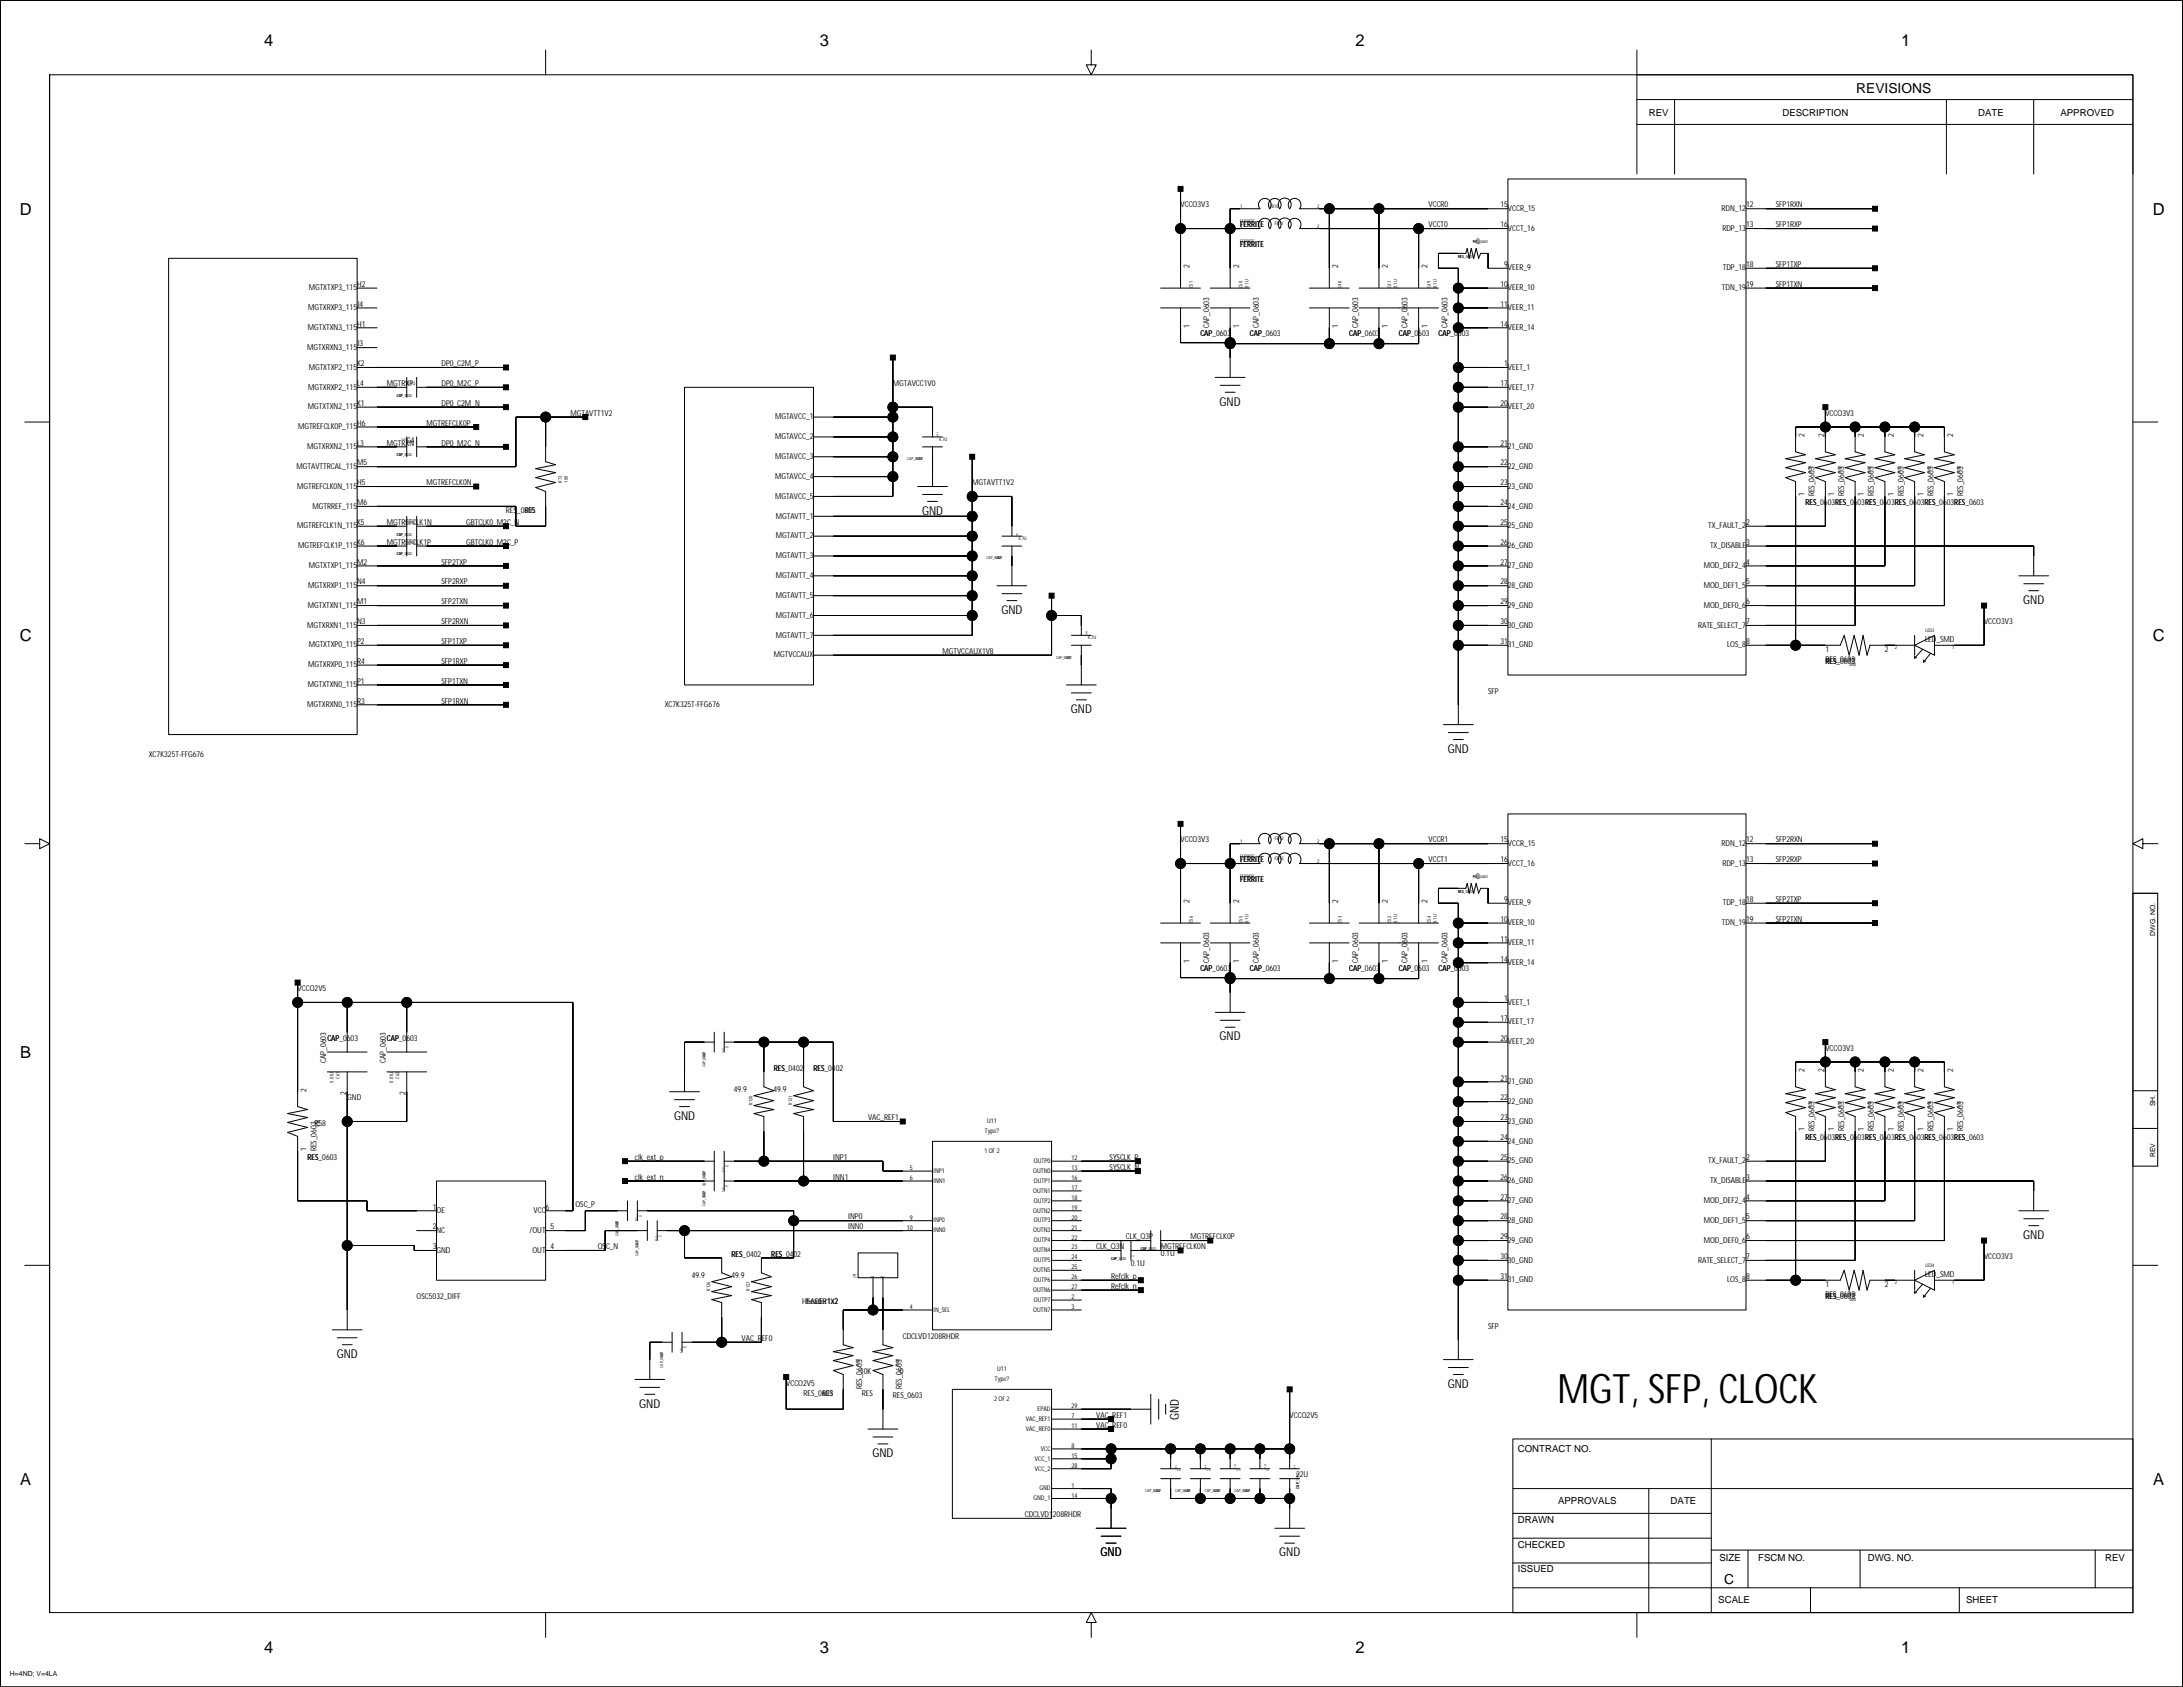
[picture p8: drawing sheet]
<svg xmlns="http://www.w3.org/2000/svg" width="559mm" height="432mm" viewBox="0 0 559 432" stroke-linecap="round" stroke-linejoin="round" font-family="sans-serif">
<defs><g id="words">
<text font-size="10.4" x="398.7" y="359.1">MGT, SFP, CLOCK</text>
<g font-size="4.2">
<text x="67.6" y="11.8">4</text>
<text x="209.8" y="11.8">3</text>
<text x="347" y="11.8">2</text>
<text x="486.6" y="11.8">1</text>
<text x="5.1" y="54.9">D</text>
<text x="551" y="54.9">D</text>
<text x="5.1" y="164.1">C</text>
<text x="551" y="164.1">C</text>
<text x="5.2" y="270.8">B</text>
<text x="5.2" y="380">A</text>
<text x="551.2" y="380">A</text>
<text x="67.6" y="423.2">4</text>
<text x="209.8" y="423.2">3</text>
<text x="347" y="423.2">2</text>
<text x="486.6" y="423.2">1</text>
</g>
<g font-size="3.5">
<text x="475.2" y="23.7">REVISIONS</text>
<text x="441.4" y="405.5">C</text>
</g>
<g font-size="3.1">
<text x="312.2" y="103.8">GND</text>
<text x="236" y="131.7">GND</text>
<text x="517.9" y="154.6">GND</text>
<text x="256.3" y="157.1">GND</text>
<text x="274.1" y="182.5">GND</text>
<text x="370.6" y="192.7">GND</text>
<text x="312.2" y="266.3">GND</text>
<text x="172.5" y="286.6">GND</text>
<text x="517.9" y="317.1">GND</text>
<text x="86.2" y="347.6">GND</text>
<text x="370.6" y="355.2">GND</text>
<text x="163.6" y="360.3">GND</text>
<text x="301.8" y="363.4" transform="rotate(-90 301.8 363.4)">GND</text>
<text x="223.3" y="373">GND</text>
<text x="281.7" y="398.4">GND</text>
<text x="327.4" y="398.4">GND</text>
</g>
<g font-size="2.5">
<text x="422.1" y="29.7">REV</text>
<text x="456.3" y="29.7">DESCRIPTION</text>
<text x="506.4" y="29.7">DATE</text>
<text x="527.4" y="29.7">APPROVED</text>
<text x="388.5" y="371.7">CONTRACT NO.</text>
<text x="388.5" y="389.8">DRAWN</text>
<text x="398.8" y="384.9">APPROVALS</text>
<text x="427.6" y="384.9">DATE</text>
<text x="388.5" y="396.1">CHECKED</text>
<text x="440.1" y="399.7">SIZE</text>
<text x="450" y="399.7">FSCM NO.</text>
<text x="478.1" y="399.7">DWG. NO.</text>
<text x="538.9" y="399.7">REV</text>
<text x="388.5" y="402.5">ISSUED</text>
<text x="439.8" y="410.3">SCALE</text>
<text x="503.3" y="410.3">SHEET</text>
</g>
<g font-size="2.1">
<text x="302.2" y="53.1">VCCO3V3</text>
<text x="365.7" y="53.1">VCCR0</text>
<text x="384.1" y="53.1">15</text>
<text x="386" y="54">VCCR_15</text>
<text x="440.7" y="54">RDN_12</text>
<text x="446.9" y="53.1">12</text>
<text x="454.6" y="53.1">SFP1RXN</text>
<text x="317.4" y="58.2">FERRITE</text>
<text x="365.7" y="58.2">VCCT0</text>
<text x="384.1" y="58.2">16</text>
<text x="386" y="59.1">VCCT_16</text>
<text x="440.9" y="59.1">RDP_13</text>
<text x="446.9" y="58.2">13</text>
<text x="454.6" y="58.2">SFP1RXP</text>
<text x="317.4" y="63.3">FERRITE</text>
<text x="377.9" y="62.4">0</text>
<text x="304.5" y="68.7" transform="rotate(-90 304.5 68.7)">2</text>
<text x="317.2" y="68.7" transform="rotate(-90 317.2 68.7)">2</text>
<text x="342.6" y="68.7" transform="rotate(-90 342.6 68.7)">2</text>
<text x="355.3" y="68.7" transform="rotate(-90 355.3 68.7)">2</text>
<text x="365.4" y="68.7" transform="rotate(-90 365.4 68.7)">2</text>
<text x="385" y="68.3">9</text>
<text x="386" y="69.2">VEER_9</text>
<text x="441" y="69.2">TDP_18</text>
<text x="446.9" y="68.3">18</text>
<text x="454.6" y="68.3">SFP1TXP</text>
<text x="79" y="74.3">MGTXTXP3_115</text>
<text x="91.4" y="73.4">H2</text>
<text x="384.1" y="73.4">10</text>
<text x="386" y="74.3">VEER_10</text>
<text x="440.8" y="74.3">TDN_19</text>
<text x="446.9" y="73.4">19</text>
<text x="454.6" y="73.4">SFP1TXN</text>
<text x="78.9" y="79.4">MGTXRXP3_115</text>
<text x="91.4" y="78.5">J4</text>
<text x="91.4" y="83.6">H1</text>
<text x="304.5" y="83.9" transform="rotate(-90 304.5 83.9)">1</text>
<text x="309.5" y="83.9" transform="rotate(-90 309.5 83.9)">CAP_0603</text>
<text x="317.2" y="83.9" transform="rotate(-90 317.2 83.9)">1</text>
<text x="322.2" y="83.9" transform="rotate(-90 322.2 83.9)">CAP_0603</text>
<text x="342.6" y="83.9" transform="rotate(-90 342.6 83.9)">1</text>
<text x="347.6" y="83.9" transform="rotate(-90 347.6 83.9)">CAP_0603</text>
<text x="355.3" y="83.9" transform="rotate(-90 355.3 83.9)">1</text>
<text x="360.3" y="83.9" transform="rotate(-90 360.3 83.9)">CAP_0603</text>
<text x="365.4" y="83.9" transform="rotate(-90 365.4 83.9)">1</text>
<text x="370.5" y="83.9" transform="rotate(-90 370.5 83.9)">CAP_0603</text>
<text x="384.1" y="78.5">11</text>
<text x="384.1" y="83.6">14</text>
<text x="386" y="79.4">VEER_11</text>
<text x="78.7" y="89.5">MGTXRXN3_115</text>
<text x="78.8" y="84.5">MGTXTXN3_115</text>
<text x="91.4" y="88.7">J3</text>
<text x="307.3" y="86.1">CAP_0603</text>
<text x="320" y="86.1">CAP_0603</text>
<text x="320" y="86.1">CAP</text>
<text x="345.4" y="86.1">CAP_0603</text>
<text x="358.1" y="86.1">CAP_0603</text>
<text x="368.2" y="86.1">CAP</text>
<text x="368.2" y="86.1">CAP_0603</text>
<text x="386" y="84.5">VEER_14</text>
<text x="79" y="94.6">MGTXTXP2_115</text>
<text x="91.4" y="93.7">K2</text>
<text x="113" y="93.7">DP0_C2M_P</text>
<text x="385" y="93.7">1</text>
<text x="386" y="94.6">VEET_1</text>
<text x="78.9" y="99.7">MGTXRXP2_115</text>
<text x="91.4" y="98.8">L4</text>
<text x="99" y="98.8">MGTRXP</text>
<text x="113" y="98.8">DP0_M2C_P</text>
<text x="228.5" y="98.8">MGTAVCC1V0</text>
<text x="384.1" y="98.8">17</text>
<text x="386" y="99.7">VEET_17</text>
<text x="78.8" y="104.8">MGTXTXN2_115</text>
<text x="91.4" y="103.9">K1</text>
<text x="113" y="103.9">DP0_C2M_N</text>
<text x="146" y="106.4">MGTAVTT1V2</text>
<text x="198.4" y="107.3">MGTAVCC_1</text>
<text x="384.1" y="103.9">20</text>
<text x="386" y="104.8">VEET_20</text>
<text x="467.3" y="106.4">VCCO3V3</text>
<text x="76.3" y="109.9">MGTREFCLK0P_115</text>
<text x="91.4" y="109">H6</text>
<text x="104.1" y="113.3">C4</text>
<text x="109.2" y="109">MGTREFCLK0P</text>
<text x="198.4" y="112.4">MGTAVCC_2</text>
<text x="461.9" y="111.8" transform="rotate(-90 461.9 111.8)">2</text>
<text x="467" y="111.8" transform="rotate(-90 467 111.8)">2</text>
<text x="477.1" y="111.8" transform="rotate(-90 477.1 111.8)">2</text>
<text x="484.8" y="111.8" transform="rotate(-90 484.8 111.8)">2</text>
<text x="492.4" y="111.8" transform="rotate(-90 492.4 111.8)">2</text>
<text x="500" y="111.8" transform="rotate(-90 500 111.8)">2</text>
<text x="78.7" y="114.9">MGTXRXN2_115</text>
<text x="91.4" y="114.1">L3</text>
<text x="91.4" y="119.1">M5</text>
<text x="99" y="114.1">MGTRXN</text>
<text x="113" y="114.1">DP0_M2C_N</text>
<text x="198.4" y="117.5">MGTAVCC_3</text>
<text x="384.1" y="114.1">21</text>
<text x="384.1" y="119.1">22</text>
<text x="386" y="114.9">21_GND</text>
<text x="75.9" y="120">MGTAVTTRCAL_115</text>
<text x="76" y="125.1">MGTREFCLK0N_115</text>
<text x="91.4" y="124.2">H5</text>
<text x="109.2" y="124.2">MGTREFCLK0N</text>
<text x="198.4" y="122.6">MGTAVCC_4</text>
<text x="248.9" y="124.2">MGTAVTT1V2</text>
<text x="384.1" y="124.2">23</text>
<text x="386" y="125.1">23_GND</text>
<text x="386" y="120">22_GND</text>
<text x="80" y="130.2">MGTRREF_115</text>
<text x="91.4" y="129.3">M6</text>
<text x="129.5" y="131.3">RES_0805</text>
<text x="134.3" y="131.3">RES</text>
<text x="198.4" y="127.6">MGTAVCC_5</text>
<text x="384.1" y="129.3">24</text>
<text x="386" y="130.2">24_GND</text>
<text x="461.9" y="127.1" transform="rotate(-90 461.9 127.1)">1</text>
<text x="462.2" y="129.3">RES_0603RES_0603RES_0603RES_0603RES_0603RES_0603</text>
<text x="462.2" y="129.3">RES</text>
<text x="464.4" y="127.1" transform="rotate(-90 464.4 127.1)">RES_0603</text>
<text x="469.5" y="127.1" transform="rotate(-90 469.5 127.1)">1</text>
<text x="469.8" y="129.3">RES</text>
<text x="472.1" y="127.1" transform="rotate(-90 472.1 127.1)">RES_0603</text>
<text x="477.1" y="127.1" transform="rotate(-90 477.1 127.1)">1</text>
<text x="477.4" y="129.3">RES</text>
<text x="479.7" y="127.1" transform="rotate(-90 479.7 127.1)">RES_0603</text>
<text x="484.8" y="127.1" transform="rotate(-90 484.8 127.1)">1</text>
<text x="485" y="129.3">RES</text>
<text x="487.3" y="127.1" transform="rotate(-90 487.3 127.1)">RES_0603</text>
<text x="492.4" y="127.1" transform="rotate(-90 492.4 127.1)">1</text>
<text x="494.9" y="127.1" transform="rotate(-90 494.9 127.1)">RES_0603</text>
<text x="500" y="127.1" transform="rotate(-90 500 127.1)">1</text>
<text x="502.5" y="127.1" transform="rotate(-90 502.5 127.1)">RES_0603</text>
<text x="76" y="135.3">MGTREFCLK1N_115</text>
<text x="91.4" y="134.4">K5</text>
<text x="99" y="134.4">MGTREFCLK1N</text>
<text x="119.4" y="134.4">GBTCLK0_M2C_N</text>
<text x="198.6" y="132.7">MGTAVTT_1</text>
<text x="198.6" y="137.8">MGTAVTT_2</text>
<text x="384.1" y="134.4">25</text>
<text x="386" y="135.3">25_GND</text>
<text x="437.3" y="135.3">TX_FAULT_2</text>
<text x="446.9" y="134.4">2</text>
<text x="76.3" y="140.3">MGTREFCLK1P_115</text>
<text x="91.4" y="139.4">K6</text>
<text x="99" y="139.4">MGTREFCLK1P</text>
<text x="119.4" y="139.4">GBTCLK0_M2C_P</text>
<text x="198.6" y="142.9">MGTAVTT_3</text>
<text x="384.1" y="139.4">26</text>
<text x="386" y="140.3">26_GND</text>
<text x="437.7" y="140.3">TX_DISABLE</text>
<text x="446.9" y="139.4">3</text>
<text x="79" y="145.4">MGTXTXP1_115</text>
<text x="91.4" y="144.5">M2</text>
<text x="91.4" y="149.6">N4</text>
<text x="113" y="144.5">SFP2TXP</text>
<text x="113" y="149.6">SFP2RXP</text>
<text x="198.6" y="148">MGTAVTT_4</text>
<text x="384.1" y="144.5">27</text>
<text x="384.1" y="149.6">28</text>
<text x="386" y="145.4">27_GND</text>
<text x="436.1" y="145.4">MOD_DEF2_4</text>
<text x="446.9" y="144.5">4</text>
<text x="446.9" y="149.6">5</text>
<text x="78.8" y="155.6">MGTXTXN1_115</text>
<text x="78.9" y="150.5">MGTXRXP1_115</text>
<text x="91.4" y="154.7">M1</text>
<text x="113" y="154.7">SFP2TXN</text>
<text x="198.6" y="153">MGTAVTT_5</text>
<text x="384.1" y="154.7">29</text>
<text x="386" y="155.6">29_GND</text>
<text x="386" y="150.5">28_GND</text>
<text x="436.1" y="155.6">MOD_DEF0_6</text>
<text x="436.1" y="150.5">MOD_DEF1_5</text>
<text x="446.9" y="154.7">6</text>
<text x="78.7" y="160.6">MGTXRXN1_115</text>
<text x="91.4" y="159.8">N3</text>
<text x="113" y="159.8">SFP2RXN</text>
<text x="198.6" y="158.1">MGTAVTT_6</text>
<text x="384.1" y="159.8">30</text>
<text x="386" y="160.6">30_GND</text>
<text x="434.7" y="160.6">RATE_SELECT_7</text>
<text x="446.9" y="159.8">7</text>
<text x="507.9" y="159.8">VCCO3V3</text>
<text x="79" y="165.7">MGTXTXP0_115</text>
<text x="91.4" y="164.8">P2</text>
<text x="113" y="164.8">SFP1TXP</text>
<text x="198.6" y="163.2">MGTAVTT_7</text>
<text x="241.2" y="167.4">MGTVCCAUX1V8</text>
<text x="384.1" y="164.8">31</text>
<text x="386" y="165.7">31_GND</text>
<text x="442.1" y="165.7">LOS_8</text>
<text x="446.9" y="164.8">8</text>
<text x="467.3" y="166.9">1</text>
<text x="482.5" y="166.9">2</text>
<text x="492.8" y="164.3">LED_SMD</text>
<text x="78.9" y="170.8">MGTXRXP0_115</text>
<text x="91.4" y="169.9">R4</text>
<text x="113" y="169.9">SFP1RXP</text>
<text x="198.1" y="168.3">MGTVCCAUX</text>
<text x="467.3" y="169.4">RES_0603</text>
<text x="467.3" y="169.9">RES</text>
<text x="78.8" y="175.9">MGTXTXN0_115</text>
<text x="91.4" y="175">P1</text>
<text x="113" y="175">SFP1TXN</text>
<text x="380.9" y="177.5">SFP</text>
<text x="78.7" y="181">MGTXRXN0_115</text>
<text x="91.4" y="180.1">R3</text>
<text x="113" y="180.1">SFP1RXN</text>
<text x="170.1" y="181">XC7K325T-FFG676</text>
<text x="38.1" y="193.7">XC7K325T-FFG676</text>
<text x="302.2" y="215.6">VCCO3V3</text>
<text x="365.7" y="215.6">VCCR1</text>
<text x="384.1" y="215.6">15</text>
<text x="446.9" y="215.6">12</text>
<text x="454.6" y="215.6">SFP2RXN</text>
<text x="317.4" y="220.7">FERRITE</text>
<text x="365.7" y="220.7">VCCT1</text>
<text x="384.1" y="220.7">16</text>
<text x="386" y="221.6">VCCT_16</text>
<text x="386" y="216.5">VCCR_15</text>
<text x="440.7" y="216.5">RDN_12</text>
<text x="440.9" y="221.6">RDP_13</text>
<text x="446.9" y="220.7">13</text>
<text x="454.6" y="220.7">SFP2RXP</text>
<text x="317.4" y="225.8">FERRITE</text>
<text x="377.9" y="224.9">0</text>
<text x="304.5" y="231.2" transform="rotate(-90 304.5 231.2)">2</text>
<text x="317.2" y="231.2" transform="rotate(-90 317.2 231.2)">2</text>
<text x="342.6" y="231.2" transform="rotate(-90 342.6 231.2)">2</text>
<text x="355.3" y="231.2" transform="rotate(-90 355.3 231.2)">2</text>
<text x="365.4" y="231.2" transform="rotate(-90 365.4 231.2)">2</text>
<text x="385" y="230.9">9</text>
<text x="386" y="231.8">VEER_9</text>
<text x="441" y="231.8">TDP_18</text>
<text x="446.9" y="230.9">18</text>
<text x="454.6" y="230.9">SFP2TXP</text>
<text x="384.1" y="235.9">10</text>
<text x="386" y="236.8">VEER_10</text>
<text x="440.8" y="236.8">TDN_19</text>
<text x="446.9" y="235.9">19</text>
<text x="454.6" y="235.9">SFP2TXN</text>
<text x="384.1" y="241">11</text>
<text x="386" y="241.9">VEER_11</text>
<text x="304.5" y="246.4" transform="rotate(-90 304.5 246.4)">1</text>
<text x="307.3" y="248.6">CAP_0603</text>
<text x="307.3" y="248.6">CAP</text>
<text x="309.5" y="246.4" transform="rotate(-90 309.5 246.4)">CAP_0603</text>
<text x="317.2" y="246.4" transform="rotate(-90 317.2 246.4)">1</text>
<text x="320" y="248.6">CAP</text>
<text x="320" y="248.6">CAP_0603</text>
<text x="322.2" y="246.4" transform="rotate(-90 322.2 246.4)">CAP_0603</text>
<text x="342.6" y="246.4" transform="rotate(-90 342.6 246.4)">1</text>
<text x="345.4" y="248.6">CAP_0603</text>
<text x="345.4" y="248.6">CAP</text>
<text x="347.6" y="246.4" transform="rotate(-90 347.6 246.4)">CAP_0603</text>
<text x="355.3" y="246.4" transform="rotate(-90 355.3 246.4)">1</text>
<text x="358.1" y="248.6">CAP_0603</text>
<text x="360.3" y="246.4" transform="rotate(-90 360.3 246.4)">CAP_0603</text>
<text x="365.4" y="246.4" transform="rotate(-90 365.4 246.4)">1</text>
<text x="368.2" y="248.6">CAP</text>
<text x="368.2" y="248.6">CAP_0603</text>
<text x="370.5" y="246.4" transform="rotate(-90 370.5 246.4)">CAP_0603</text>
<text x="384.1" y="246.1">14</text>
<text x="386" y="247">VEER_14</text>
<text x="76.2" y="253.7">VCCO2V5</text>
<text x="385" y="256.3">1</text>
<text x="386" y="257.1">VEET_1</text>
<text x="384.1" y="261.3">17</text>
<text x="386" y="262.2">VEET_17</text>
<text x="83.8" y="266.4">CAP_0603</text>
<text x="83.8" y="266.4">CAP</text>
<text x="99" y="266.4">CAP_0603</text>
<text x="384.1" y="266.4">20</text>
<text x="386" y="267.3">VEET_20</text>
<text x="467.3" y="269">VCCO3V3</text>
<text x="83.5" y="272.1" transform="rotate(-90 83.5 272.1)">CAP_0603</text>
<text x="98.8" y="272.1" transform="rotate(-90 98.8 272.1)">CAP_0603</text>
<text x="198.1" y="274">RES_0402</text>
<text x="208.2" y="274">RES</text>
<text x="208.2" y="274">RES_0402</text>
<text x="461.9" y="274.4" transform="rotate(-90 461.9 274.4)">2</text>
<text x="467" y="274.4" transform="rotate(-90 467 274.4)">2</text>
<text x="477.1" y="274.4" transform="rotate(-90 477.1 274.4)">2</text>
<text x="484.8" y="274.4" transform="rotate(-90 484.8 274.4)">2</text>
<text x="492.4" y="274.4" transform="rotate(-90 492.4 274.4)">2</text>
<text x="500" y="274.4" transform="rotate(-90 500 274.4)">2</text>
<text x="78.5" y="279.4" transform="rotate(-90 78.5 279.4)">2</text>
<text x="88.6" y="280.4" transform="rotate(-90 88.6 280.4)">2</text>
<text x="88.9" y="281.7">GND</text>
<text x="103.8" y="280.4" transform="rotate(-90 103.8 280.4)">2</text>
<text x="187.9" y="279.6">49.9</text>
<text x="198" y="279.6">49.9</text>
<text x="384.1" y="281.7">22</text>
<text x="384.1" y="276.6">21</text>
<text x="386" y="277.5">21_GND</text>
<text x="222.2" y="286.7">VAC_REF1</text>
<text x="384.1" y="286.7">23</text>
<text x="386" y="287.6">23_GND</text>
<text x="386" y="282.5">22_GND</text>
<text x="80.5" y="288.3">R58</text>
<text x="384.1" y="291.8">24</text>
<text x="386" y="292.7">24_GND</text>
<text x="461.9" y="289.6" transform="rotate(-90 461.9 289.6)">1</text>
<text x="462.2" y="291.8">RES_0603RES</text>
<text x="462.2" y="291.8">RES</text>
<text x="464.4" y="289.6" transform="rotate(-90 464.4 289.6)">RES_0603</text>
<text x="469.5" y="289.6" transform="rotate(-90 469.5 289.6)">1</text>
<text x="469.8" y="291.8">RES_0603RES_0603RES_0603RES_0603RES_0603</text>
<text x="472.1" y="289.6" transform="rotate(-90 472.1 289.6)">RES_0603</text>
<text x="477.1" y="289.6" transform="rotate(-90 477.1 289.6)">1</text>
<text x="479.7" y="289.6" transform="rotate(-90 479.7 289.6)">RES_0603</text>
<text x="484.8" y="289.6" transform="rotate(-90 484.8 289.6)">1</text>
<text x="485" y="291.8">RES</text>
<text x="487.3" y="289.6" transform="rotate(-90 487.3 289.6)">RES_0603</text>
<text x="492.4" y="289.6" transform="rotate(-90 492.4 289.6)">1</text>
<text x="492.6" y="291.8">RES</text>
<text x="494.9" y="289.6" transform="rotate(-90 494.9 289.6)">RES_0603</text>
<text x="500" y="289.6" transform="rotate(-90 500 289.6)">1</text>
<text x="500.3" y="291.8">RES</text>
<text x="502.5" y="289.6" transform="rotate(-90 502.5 289.6)">RES_0603</text>
<text x="78.5" y="294.7" transform="rotate(-90 78.5 294.7)">1</text>
<text x="78.7" y="296.9">RES_0603</text>
<text x="81" y="294.7" transform="rotate(-90 81 294.7)">RES_0603</text>
<text x="162.5" y="296.9">clk_ext_p</text>
<text x="213.3" y="296.9">INP1</text>
<text x="284" y="296.9">SYSCLK_P</text>
<text x="284" y="299.4">SYSCLK_N</text>
<text x="384.1" y="296.9">25</text>
<text x="386" y="297.8">25_GND</text>
<text x="437.3" y="297.8">TX_FAULT_2</text>
<text x="446.9" y="296.9">2</text>
<text x="162.5" y="302">clk_ext_n</text>
<text x="213.3" y="302">INN1</text>
<text x="384.1" y="302">26</text>
<text x="386" y="302.9">26_GND</text>
<text x="437.7" y="302.9">TX_DISABLE</text>
<text x="446.9" y="302">3</text>
<text x="110.8" y="309.6">1</text>
<text x="111.7" y="310.5">OE</text>
<text x="136.6" y="310.5">VCC</text>
<text x="139.7" y="309.6">6</text>
<text x="147.3" y="309">OSC_P</text>
<text x="384.1" y="307.1">27</text>
<text x="386" y="307.9">27_GND</text>
<text x="436.1" y="307.9">MOD_DEF2_4</text>
<text x="446.9" y="307.1">4</text>
<text x="110.8" y="314.7">2</text>
<text x="111.7" y="315.6">NC</text>
<text x="135.5" y="315.6">/OUT</text>
<text x="140.9" y="314.7">5</text>
<text x="217.1" y="312.1">INP0</text>
<text x="217.1" y="314.7">INN0</text>
<text x="288.2" y="317.2">CLK_Q3P</text>
<text x="304.7" y="317.2">MGTREFCLK0P</text>
<text x="384.1" y="312.1">28</text>
<text x="384.1" y="317.2">29</text>
<text x="386" y="313">28_GND</text>
<text x="436.1" y="313">MOD_DEF1_5</text>
<text x="446.9" y="312.1">5</text>
<text x="446.9" y="317.2">6</text>
<text x="110.8" y="319.7">3</text>
<text x="111.7" y="320.6">GND</text>
<text x="136.3" y="320.6">OUT</text>
<text x="140.9" y="319.7">4</text>
<text x="153" y="319.7">OSC_N</text>
<text x="187.3" y="321.7">RES_0402</text>
<text x="197.4" y="321.7">RES</text>
<text x="197.4" y="321.7">RES_0402</text>
<text x="280.6" y="319.7">CLK_Q3N</text>
<text x="289.5" y="323.9">0.1U</text>
<text x="297.1" y="319.7">MGTREFCLK0N</text>
<text x="297.1" y="321.4">0.1U</text>
<text x="384.1" y="322.3">30</text>
<text x="386" y="323.2">30_GND</text>
<text x="386" y="318.1">29_GND</text>
<text x="434.7" y="323.2">RATE_SELECT_7</text>
<text x="436.1" y="318.1">MOD_DEF0_6</text>
<text x="446.9" y="322.3">7</text>
<text x="507.9" y="322.3">VCCO3V3</text>
<text x="177.1" y="327.2">49.9</text>
<text x="187.2" y="327.2">49.9</text>
<text x="284.4" y="329.9">Refclk_n</text>
<text x="284.4" y="327.4">Refclk_p</text>
<text x="384.1" y="327.4">31</text>
<text x="386" y="328.3">31_GND</text>
<text x="442.1" y="328.3">LOS_8</text>
<text x="446.9" y="327.4">8</text>
<text x="467.3" y="329.4">1</text>
<text x="482.5" y="329.4">2</text>
<text x="492.8" y="326.8">LED_SMD</text>
<text x="106.7" y="332.4">OSC5032_DIFF</text>
<text x="205.4" y="333.8">HEADER1X2</text>
<text x="206.4" y="333.8">header1x2</text>
<text x="467.3" y="332.4">RES</text>
<text x="467.3" y="331.9">RES_0603</text>
<text x="380.9" y="340.1">SFP</text>
<text x="189.8" y="343.2">VAC_REF0</text>
<text x="231.1" y="342.6">CDCLVD1208RHDR</text>
<text x="220.2" y="351.7">10K</text>
<text x="230.3" y="351.7">0</text>
<text x="201.2" y="354.7">VCCO2V5</text>
<text x="205.7" y="357.3">RES_0603</text>
<text x="210.5" y="357.3">RES</text>
<text x="220.6" y="357.3">RES</text>
<text x="220.7" y="355.6" transform="rotate(-90 220.7 355.6)">RES_0603</text>
<text x="228.5" y="357.8">RES_0603</text>
<text x="230.8" y="355.6" transform="rotate(-90 230.8 355.6)">RES_0603</text>
<text x="280.6" y="362.9">VAC_REF1</text>
<text x="280.6" y="365.5">VAC_REF0</text>
<text x="330.1" y="362.9">VCCO2V5</text>
<text x="331.8" y="378.2">22U</text>
<text x="262.3" y="388.3">CDCLVD1208RHDR</text>
</g>
<g font-size="1.8">
<text x="551.7" y="239.5" transform="rotate(-90 551.7 239.5)">DWG. NO.</text>
<text x="551.7" y="283.2" transform="rotate(-90 551.7 283.2)">SH.</text>
<text x="551.7" y="296.2" transform="rotate(-90 551.7 296.2)">REV</text>
<text x="2.5" y="428.9">H=4ND; V=4LA</text>
</g>
<g font-size="1.7">
<text x="252.7" y="287.5">U11</text>
<text x="252.1" y="290">Type?</text>
<text x="232.9" y="299.5">5</text>
<text x="252" y="295.1">1 OF 2</text>
<text x="264.7" y="297.7">OUTP0</text>
<text x="274.3" y="297">12</text>
<text x="274.3" y="299.5">13</text>
<text x="232.9" y="302">6</text>
<text x="239" y="302.7">INN1</text>
<text x="239" y="300.2">INP1</text>
<text x="264.5" y="300.2">OUTN0</text>
<text x="264.5" y="305.3">OUTN1</text>
<text x="264.7" y="302.7">OUTP1</text>
<text x="274.3" y="302">16</text>
<text x="274.3" y="304.6">17</text>
<text x="264.5" y="310.4">OUTN2</text>
<text x="264.7" y="307.8">OUTP2</text>
<text x="274.3" y="307.1">18</text>
<text x="274.3" y="309.7">19</text>
<text x="232.1" y="314.7">10</text>
<text x="232.9" y="312.2">9</text>
<text x="239" y="315.4">INN0</text>
<text x="239" y="312.9">INP0</text>
<text x="264.5" y="315.4">OUTN3</text>
<text x="264.7" y="312.9">OUTP3</text>
<text x="264.7" y="318">OUTP4</text>
<text x="274.3" y="312.2">20</text>
<text x="274.3" y="317.3">22</text>
<text x="274.3" y="314.7">21</text>
<text x="264.5" y="320.5">OUTN4</text>
<text x="264.7" y="323.1">OUTP5</text>
<text x="274.3" y="322.4">24</text>
<text x="274.3" y="319.8">23</text>
<text x="264.5" y="325.6">OUTN5</text>
<text x="264.7" y="328.1">OUTP6</text>
<text x="274.3" y="324.9">25</text>
<text x="274.3" y="327.4">26</text>
<text x="274.3" y="330">27</text>
<text x="232.9" y="335">4</text>
<text x="239" y="335.8">IN_SEL</text>
<text x="264.5" y="335.8">OUTN7</text>
<text x="264.5" y="330.7">OUTN6</text>
<text x="264.7" y="333.2">OUTP7</text>
<text x="274.3" y="335">3</text>
<text x="274.3" y="332.5">2</text>
<text x="254.6" y="353.5">Type?</text>
<text x="255.2" y="351">U11</text>
<text x="254.5" y="358.6">2 OF 2</text>
<text x="262.6" y="363.7">VAC_REF1</text>
<text x="265.6" y="361.2">EPAD</text>
<text x="274.3" y="365.5">11</text>
<text x="274.3" y="360.4">29</text>
<text x="274.3" y="363">7</text>
<text x="262.6" y="366.2">VAC_REF0</text>
<text x="266.4" y="371.3">VCC</text>
<text x="274.3" y="370.6">8</text>
<text x="264.9" y="373.8">VCC_1</text>
<text x="264.9" y="376.4">VCC_2</text>
<text x="274.3" y="373.1">15</text>
<text x="274.3" y="375.7">28</text>
<text x="266.1" y="381.5">GND</text>
<text x="274.3" y="380.8">1</text>
<text x="274.3" y="383.3">14</text>
<text x="264.5" y="384">GND_1</text>
</g>
<g font-size="1.2">
<text x="317.4" y="53.2">1</text>
<text x="325" y="53.2">FB10</text>
<text x="337.2" y="53.2">2</text>
<text x="317.4" y="58.3">1</text>
<text x="317.4" y="57">FERRITE</text>
<text x="326.3" y="57.6">FB11</text>
<text x="337.2" y="58.3">2</text>
<text x="317.4" y="62.1">FERRITE</text>
<text x="305.3" y="73.7" transform="rotate(-90 305.3 73.7)">C51</text>
<text x="318" y="73.7" transform="rotate(-90 318 73.7)">C50</text>
<text x="319.6" y="73.7" transform="rotate(-90 319.6 73.7)">0.1U</text>
<text x="343.4" y="73.7" transform="rotate(-90 343.4 73.7)">C48</text>
<text x="356.1" y="73.7" transform="rotate(-90 356.1 73.7)">C47</text>
<text x="357.6" y="73.7" transform="rotate(-90 357.6 73.7)">0.1U</text>
<text x="366.3" y="73.7" transform="rotate(-90 366.3 73.7)">C49</text>
<text x="367.8" y="73.7" transform="rotate(-90 367.8 73.7)">0.1U</text>
<text x="104.1" y="98.5">0.1U</text>
<text x="240.4" y="112.9">4.7U</text>
<text x="143.8" y="123.5" transform="rotate(-90 143.8 123.5)">R73</text>
<text x="145.3" y="123.5" transform="rotate(-90 145.3 123.5)">100</text>
<text x="463.8" y="121" transform="rotate(-90 463.8 121)">R29</text>
<text x="471.4" y="121" transform="rotate(-90 471.4 121)">R32</text>
<text x="479" y="121" transform="rotate(-90 479 121)">R42</text>
<text x="486.6" y="121" transform="rotate(-90 486.6 121)">R31</text>
<text x="494.3" y="121" transform="rotate(-90 494.3 121)">R43</text>
<text x="501.9" y="121" transform="rotate(-90 501.9 121)">R30</text>
<text x="104.1" y="134.1">0.1U</text>
<text x="104.1" y="139.1">0.1U</text>
<text x="260.7" y="138.2">4.7U</text>
<text x="492.9" y="161.9">LED3</text>
<text x="278.4" y="163.6">4.7U</text>
<text x="485" y="166.2">2</text>
<text x="499.7" y="166.2">1</text>
<text x="473.3" y="169.3">R41</text>
<text x="473.3" y="170.5">300</text>
<text x="317.4" y="215.8">1</text>
<text x="326.3" y="215">FB12</text>
<text x="337.2" y="215.8">2</text>
<text x="317.4" y="219.6">FERRITE</text>
<text x="317.4" y="220.8">1</text>
<text x="326.3" y="220.1">FB13</text>
<text x="337.2" y="220.8">2</text>
<text x="317.4" y="224.6">FERRITE</text>
<text x="305.3" y="236.3" transform="rotate(-90 305.3 236.3)">C56</text>
<text x="318" y="236.3" transform="rotate(-90 318 236.3)">C55</text>
<text x="319.6" y="236.3" transform="rotate(-90 319.6 236.3)">0.1U</text>
<text x="343.4" y="236.3" transform="rotate(-90 343.4 236.3)">C53</text>
<text x="356.1" y="236.3" transform="rotate(-90 356.1 236.3)">C52</text>
<text x="357.6" y="236.3" transform="rotate(-90 357.6 236.3)">0.1U</text>
<text x="366.3" y="236.3" transform="rotate(-90 366.3 236.3)">C54</text>
<text x="367.8" y="236.3" transform="rotate(-90 367.8 236.3)">0.1U</text>
<text x="85.4" y="277.1" transform="rotate(-90 85.4 277.1)">0.01U</text>
<text x="86.9" y="276.1" transform="rotate(-90 86.9 276.1)">C61</text>
<text x="100.6" y="277.1" transform="rotate(-90 100.6 277.1)">0.01U</text>
<text x="102.2" y="276.1" transform="rotate(-90 102.2 276.1)">C62</text>
<text x="192.6" y="282.8" transform="rotate(-90 192.6 282.8)">R120</text>
<text x="202.7" y="282.8" transform="rotate(-90 202.7 282.8)">R121</text>
<text x="463.8" y="283.5" transform="rotate(-90 463.8 283.5)">R34</text>
<text x="471.4" y="283.5" transform="rotate(-90 471.4 283.5)">R37</text>
<text x="479" y="283.5" transform="rotate(-90 479 283.5)">R45</text>
<text x="486.6" y="283.5" transform="rotate(-90 486.6 283.5)">R36</text>
<text x="494.3" y="283.5" transform="rotate(-90 494.3 283.5)">R46</text>
<text x="501.9" y="283.5" transform="rotate(-90 501.9 283.5)">R35</text>
<text x="81.9" y="288.6" transform="rotate(-90 81.9 288.6)">4.7K</text>
<text x="219.2" y="327" transform="rotate(-90 219.2 327)">J9</text>
<text x="223.8" y="327" transform="rotate(-90 223.8 327)">1</text>
<text x="226.3" y="327" transform="rotate(-90 226.3 327)">2</text>
<text x="485" y="328.7">2</text>
<text x="492.9" y="324.4">LED4</text>
<text x="499.7" y="328.7">1</text>
<text x="181.8" y="330.4" transform="rotate(-90 181.8 330.4)">R126</text>
<text x="191.9" y="330.4" transform="rotate(-90 191.9 330.4)">R127</text>
<text x="473.3" y="331.8">R44</text>
<text x="473.3" y="333">300</text>
<text x="220" y="349.5" transform="rotate(-90 220 349.5)">R63</text>
<text x="230.2" y="349.5" transform="rotate(-90 230.2 349.5)">R64</text>
</g>
<g font-size="1">
<text x="373.3" y="66">RES_0603</text>
<text x="373.3" y="66">RES</text>
<text x="377.1" y="62.2">RES_0603</text>
<text x="101.6" y="101.5">CAP_0402</text>
<text x="101.6" y="101.5">CAP</text>
<text x="101.6" y="116.8">CAP_0402</text>
<text x="232.2" y="117.8">CAP_0402</text>
<text x="234.6" y="117.8">CAP</text>
<text x="101.6" y="137.1">CAP_0402</text>
<text x="101.6" y="142.1">CAP_0402</text>
<text x="252.5" y="143.2">CAP_0402</text>
<text x="254.9" y="143.2">CAP</text>
<text x="270.3" y="168.6">CAP_0402</text>
<text x="272.7" y="168.6">CAP</text>
<text x="377.1" y="224.7">RES_0603</text>
<text x="373.3" y="228.5">RES_0603</text>
<text x="373.3" y="228.5">RES</text>
<text x="180.6" y="273.2" transform="rotate(-90 180.6 273.2)">CAP_0402</text>
<text x="180.6" y="270.8" transform="rotate(-90 180.6 270.8)">CAP</text>
<text x="180.6" y="303.7" transform="rotate(-90 180.6 303.7)">CAP_0402</text>
<text x="180.6" y="301.3" transform="rotate(-90 180.6 301.3)">CAP</text>
<text x="180.6" y="308.8" transform="rotate(-90 180.6 308.8)">CAP_0402</text>
<text x="180.6" y="306.4" transform="rotate(-90 180.6 306.4)">CAP</text>
<text x="158.4" y="316.4" transform="rotate(-90 158.4 316.4)">CAP_0402</text>
<text x="158.4" y="314" transform="rotate(-90 158.4 314)">CAP</text>
<text x="163.4" y="321.5" transform="rotate(-90 163.4 321.5)">CAP_0402</text>
<text x="163.4" y="319.1" transform="rotate(-90 163.4 319.1)">CAP</text>
<text x="284.4" y="322.4">CAP</text>
<text x="284.4" y="322.4">CAP_0402</text>
<text x="292" y="319.9">CAP_0402</text>
<text x="292" y="319.9">CAP</text>
<text x="169.8" y="347.6" transform="rotate(-90 169.8 347.6)">CAP</text>
<text x="169.8" y="350" transform="rotate(-90 169.8 350)">CAP_0402</text>
<text x="293.2" y="381.9">CAP_0402</text>
<text x="295.6" y="381.9">CAP</text>
<text x="300.8" y="381.9">CAP_0402</text>
<text x="303.2" y="381.9">CAP</text>
<text x="308.4" y="381.9">CAP_0402</text>
<text x="310.8" y="381.9">CAP</text>
<text x="316" y="381.9">CAP_0402</text>
<text x="318.4" y="381.9">CAP</text>
<text x="332.5" y="381" transform="rotate(-90 332.5 381)">CAP_1210</text>
<text x="332.5" y="381" transform="rotate(-90 332.5 381)">CAP</text>
</g>
<g font-size=".6">
<text x="377" y="61.9">R28</text>
<text x="103.5" y="98">C3</text>
<text x="102.7" y="112.6">0.01U</text>
<text x="240.3" y="111.8" transform="rotate(-90 240.3 111.8)">C103</text>
<text x="103.5" y="133.5">C2</text>
<text x="260.6" y="137.2" transform="rotate(-90 260.6 137.2)">C97</text>
<text x="103.5" y="138.6">C1</text>
<text x="278.4" y="162.6" transform="rotate(-90 278.4 162.6)">C102</text>
<text x="377" y="224.5">R33</text>
<text x="185.3" y="269.5" transform="rotate(-90 185.3 269.5)">4.7U</text>
<text x="185.4" y="268.3">C163</text>
<text x="185.3" y="299.9" transform="rotate(-90 185.3 299.9)">0.1U</text>
<text x="185.4" y="298.8">C162</text>
<text x="185.3" y="305" transform="rotate(-90 185.3 305)">0.1U</text>
<text x="185.4" y="303.8">C161</text>
<text x="163.2" y="311.5">C172</text>
<text x="163.1" y="312.6" transform="rotate(-90 163.1 312.6)">0.1U</text>
<text x="168.2" y="317.7" transform="rotate(-90 168.2 317.7)">0.1U</text>
<text x="168.2" y="316.5">C173</text>
<text x="289.5" y="321.6">C17</text>
<text x="297.1" y="319.1">C18</text>
<text x="174.5" y="346.3" transform="rotate(-90 174.5 346.3)">4.7U</text>
<text x="174.6" y="345.1">C164</text>
<text x="301.2" y="375.9" transform="rotate(-90 301.2 375.9)">C82</text>
<text x="301.3" y="376.4">0.1U</text>
<text x="308.8" y="375.9" transform="rotate(-90 308.8 375.9)">C88</text>
<text x="308.9" y="376.4">0.1U</text>
<text x="316.5" y="375.9" transform="rotate(-90 316.5 375.9)">C159</text>
<text x="316.5" y="376.4">0.1U</text>
<text x="324.1" y="375.9" transform="rotate(-90 324.1 375.9)">C160</text>
<text x="324.2" y="376.4">1U</text>
<text x="331.7" y="375.9" transform="rotate(-90 331.7 375.9)">C79</text>
</g>
</g></defs>
<g fill="none" stroke="#000" stroke-width=".26">
<path d="M0 .1h558.7v431.7h-558.7zM0 .1v431.7v-431.7h558.7v431.7h-558.7M12.7 19.1v393.7v-393.7h533.3v393.7h-533.3M139.7 12.8v6.3M279.3 12.8v3.8h-1.2l1.2 2.5 1.3-2.5h-1.3M419 19.1h127v25.4M419 12.8v31.7M419 31.8h127M419 25.5h127M428.7 25.5v19M498.2 25.5v19M520.6 25.5v19"/>
<path d="M302.2 58.5h20.3a1.63 1.63 0 0 1 .2-2.2 1.63 1.63 0 0 1 2.2 0 1.63 1.63 0 0 1 .2 2.2 1.63 1.63 0 0 1 .1-2.2 1.63 1.63 0 0 1 2.2 0 1.63 1.63 0 0 1 .2 2.2 1.66 1.66 0 0 1 .1-2.3 1.66 1.66 0 0 1 2.3 0 1.66 1.66 0 0 1 .1 2.3 1.63 1.63 0 0 1 .2-2.2 1.63 1.63 0 0 1 2.2 0 1.63 1.63 0 0 1 .2 2.2h53.3M302.2 48.3v25.4M340.3 53.4v20.3M353 53.4v20.3M363.1 58.5v15.2M386 45.8h60.9v127h-60.9zM386 53.4h-53.3a1.63 1.63 0 0 0-.2-2.2 1.63 1.63 0 0 0-2.2 0 1.63 1.63 0 0 0-.2 2.2 1.66 1.66 0 0 0-.1-2.3 1.66 1.66 0 0 0-2.3 .1 1.66 1.66 0 0 0-.1 2.2 1.63 1.63 0 0 0-.2-2.2 1.63 1.63 0 0 0-2.2 0 1.63 1.63 0 0 0-.1 2.2 1.63 1.63 0 0 0-.2-2.2 1.63 1.63 0 0 0-2.2 0 1.63 1.63 0 0 0-.2 2.2h-7.6v20.3M446.9 58.5h33.1M446.9 53.4h33.1M43.2 66.1h48.2v121.9h-48.2zM91.4 78.8h5.1M91.4 73.7h5.1"/>
<path d="M297.1 78.8h10.2M297.1 73.7h10.2M302.2 78.8v8.9h12.7M309.8 78.8h10.2M309.8 73.7h10.2M314.9 78.8v17.8M335.2 78.8h10.2M335.2 73.7h10.2M340.3 78.8v9.2M347.9 78.8h20.3M347.9 73.7h20.3M353 78.8v9.2"/>
<path d="M363.1 78.8v9.2h-48.2M373.3 78.8h12.7M373.3 73.7h12.7M386 68.7h-5.1v-3.8h-1.9l-.5 1.2-.6-2.5-.7 2.5-.6-2.5-.5 2.5-.5-2.5-.4 1.3h-7v3.8h5.1v116.8M446.9 73.7h33.1M446.9 68.7h33.1M91.4 83.9h5.1M91.4 89h5.1M91.4 94.1h38.1M91.4 99.1h12.7M104.1 96.6v5.1M106.7 99.1h22.8"/>
<path d="M106.7 96.6v5.1M175.2 99.1h33v76.2h-33zM228.5 91.5v35.6h-20.3M311.1 96.6h7.6M312.3 98.6h5.1M373.3 83.9h12.7M373.3 94.1h12.7M373.3 99.1h12.7M6.3 108h6.4M91.4 104.2h38.1M91.4 109.3h30.5M91.4 114.4h12.7"/>
<path d="M104.1 111.8v5.1M106.7 114.4h22.8M106.7 111.8v5.1M139.7 106.8v11.4l2.5 .7-5.1 1.1 5.1 1-5.1 1.2 5.1 1.3-5.1 1.3 2.6 1v8.9h-7.6v-5.1h-40.7M149.8 106.8h-17.7v12.7h-40.7M208.2 106.8h20.3M208.2 111.8h20.3M208.2 116.9h20.3M228.5 104.2h10.2v7.6M236.2 111.8h5M236.2 114.4h5M238.7 114.4v10.1"/>
<path d="M248.9 116.9v45.7h-40.7M313.6 100.4h2.6M373.3 104.2h12.7M373.3 114.4h12.7M373.3 119.5h12.7M467.3 104.2v11.4l2.5 .8-5.1 1 5.1 1-5.1 1.3 5.1 1.3-5.1 1.2 2.6 1.1v11.4h-20.4M474.9 109.3v6.3l2.5 .8-5.1 1 5.1 1-5.1 1.3 5.1 1.3-5.1 1.2 2.6 1.1v36.8h-28M482.5 109.3v6.3l2.5 .8-5 1 5 1-5 1.3 5 1.3-5 1.2 2.5 1.1v21.5h-35.6M490.1 109.3v6.3l2.5 .8-5 1 5 1-5 1.3 5 1.3-5 1.2 2.5 1.1v26.6h-43.2M546 108h6.3M91.4 124.5h30.5M91.4 134.7h12.7"/>
<path d="M91.4 139.8h12.7M104.1 132.1v10.2M106.7 134.7h22.8M106.7 139.8h22.8M106.7 132.1v10.2M208.2 122h20.3M208.2 132.1h40.7M208.2 137.2h40.7M234.9 124.5h7.6M236.2 126.6h5M237.4 128.3h2.6M248.9 127.1h10.1v10.1"/>
<path d="M256.5 137.2h5.1M256.5 139.8h5.1M259 139.8v10.1M373.3 124.5h12.7M373.3 129.6h12.7M373.3 134.7h12.7M373.3 139.8h12.7M446.9 139.8h73.7v7.6M91.4 144.8h38.1M91.4 149.9h38.1M91.4 155h38.1M208.2 142.3h40.7"/>
<path d="M208.2 147.4h40.7M208.2 152.5h40.7M208.2 157.5h40.7M255.2 149.9h7.6M256.5 152h5.1M257.8 153.7h2.5M269.2 157.5h7.6v5.1M269.2 152.5v15.2h-61M373.3 144.8h12.7M373.3 149.9h12.7M373.3 155h12.7M446.9 155h50.8v-31.7l-2.5-1.1 5.1-1.2-5.1-1.3 5.1-1.3-5.1-1 5.1-1-2.6-.8v-6.3h-38.1v6.3l2.6 .8-5.1 1 5.1 1-5.1 1.3 5.1 1.3-5.1 1.2 2.5 1.1v41.9"/>
<path d="M507.9 155v10.2h-12.7M516.8 147.4h7.6M518 149.4h5.1M519.3 151.2h2.6M91.4 165.2h38.1M91.4 160.1h38.1M91.4 170.2h38.1M91.4 175.3h38.1M273 175.3h7.6M274.3 162.6h5M274.3 165.2h5M274.3 177.3h5"/>
<path d="M275.5 179.1h2.6M276.8 165.2v10.1M373.3 165.2h12.7M373.3 160.1h12.7M446.9 165.2h24.2l1-2.6 1.2 5.1 1.3-5.1 1.3 5.1 1-5.1 1 5.1 .8-2.5h11.4M490.1 162.6v5.1M490.1 168v.5M490.1 165.2l5.1-2.6v5.1zM490.6 168.2l-.5 .3M492.1 166.2l-2 2.3M492.4 169v.5M492.9 169.2l-.5 .3"/>
<path d="M494.2 167.2l-1.8 2.3M91.4 180.4h38.1M369.5 185.5h7.6M370.8 187.5h5M372 189.3h2.6M6.3 215.9h3.9v1.3l2.5-1.3-2.5-1.2v1.2M302.2 210.9v25.4M322.5 215.9h-7.6v20.4M322.5 216a1.63 1.63 0 0 1 .2-2.3 1.63 1.63 0 0 1 2.2 0 1.63 1.63 0 0 1 .2 2.3 1.63 1.63 0 0 1 .1-2.3 1.63 1.63 0 0 1 2.2 0 1.63 1.63 0 0 1 .2 2.3M327.6 215.9a1.66 1.66 0 0 1 .1-2.2 1.66 1.66 0 0 1 2.3 0 1.66 1.66 0 0 1 .1 2.2M330.1 216a1.63 1.63 0 0 1 .2-2.3 1.63 1.63 0 0 1 2.2 0 1.63 1.63 0 0 1 .2 2.3M332.7 215.9h53.3"/>
<path d="M340.3 215.9v20.4M353 215.9v20.4M386 208.3h60.9v127h-60.9zM446.9 215.9h33.1M548.5 215.9v1.3l-2.5-1.3 2.5-1.2v1.2h3.8M297.1 236.3h10.2M302.2 221h20.3a1.63 1.63 0 0 1 .2-2.2 1.63 1.63 0 0 1 2.2 0 1.63 1.63 0 0 1 .2 2.2 1.63 1.63 0 0 1 .1-2.2 1.63 1.63 0 0 1 2.2 0 1.63 1.63 0 0 1 .2 2.2 1.66 1.66 0 0 1 .1-2.2 1.66 1.66 0 0 1 2.3 0 1.66 1.66 0 0 1 .1 2.2 1.63 1.63 0 0 1 .2-2.2 1.63 1.63 0 0 1 2.2 0 1.63 1.63 0 0 1 .2 2.2h53.3M309.8 236.3h10.2M335.2 236.3h10.2M347.9 236.3h20.3M363.1 221v15.3M373.3 236.3h12.7"/>
<path d="M386 231.2h-5.1v-3.8h-1.9l-.5 1.2-.6-2.5-.7 2.5-.6-2.5-.5 2.5-.5-2.5-.4 1.3h-7v3.8h5.1v116.8M446.9 221h33.1M446.9 236.3h33.1M446.9 231.2h33.1M546 228.6h6.3v69.9h-6.3zM546 228.6h6.3M76.2 251.5v31.7l2.5 .8-5.1 1 5.1 1-5.1 1.3 5.1 1.3-5.1 1.2 2.6 1.1v16.5h17.8v2.5h17.7M76.2 256.6h70.5v53.3h-7M88.9 256.6v12.7M104.1 256.6v12.7M297.1 241.3h10.2M302.2 241.3v8.9h12.7"/>
<path d="M309.8 241.3h10.2M311.1 259.1h7.6M314.9 241.3v17.8M335.2 241.3h10.2M340.3 241.3v9.2M347.9 241.3h20.3M353 241.3v9.2M363.1 241.3v9.2h-48.2M373.3 241.3h12.7M373.3 256.6h12.7M373.3 246.4h12.7M83.8 269.3h10.2"/>
<path d="M83.8 274.4h10.2M88.9 274.4v66M99 269.3h10.2M99 274.4h10.2M104.1 274.4v12.7h-15.2M171.4 279.4h7.6M182.8 266.7h-7.6v12.7M182.8 264.2v5.1M185.4 266.7h27.9v20.4h17.8M185.4 264.2v5.1M195.5 266.7v11.5l2.6 1-5.1 1.3 5.1 1.2-5.1 1.3 5.1 1-5.1 1 2.5 .8v11.4M205.7 266.7v11.5l2.5 1-5 1.3 5 1.2-5 1.3 5 1-5 1 2.5 .8v16.5"/>
<path d="M312.3 261.2h5.1M313.6 262.9h2.6M373.3 276.9h12.7M373.3 266.7h12.7M373.3 261.7h12.7M467.3 266.7v11.5l2.5 .7-5.1 1 5.1 1.1-5.1 1.2 5.1 1.3-5.1 1.3 2.6 1v11.4h-20.4M474.9 271.8v6.4l2.5 .7-5.1 1 5.1 1.1-5.1 1.2 5.1 1.3-5.1 1.3 2.6 1v36.8h-28M482.5 271.8v6.4l2.5 .7-5 1 5 1.1-5 1.2 5 1.3-5 1.3 2.5 1v21.6h-35.6M490.1 271.8v6.4l2.5 .7-5 1 5 1.1-5 1.2 5 1.3-5 1.3 2.5 1v26.6h-43.2M546 279.2h6.3M160 297.2h22.8M172.7 281.5h5.1"/>
<path d="M174 283.2h2.5M182.8 294.7v10.1M185.4 297.2h40.6v2.5h12.7M185.4 294.7v10.1M238.7 292.1h30.5v48.3h-30.5zM269.2 297.2h22.1M269.2 299.7h22.1M373.3 297.2h12.7M373.3 287.1h12.7M373.3 292.1h12.7M373.3 282h12.7M546 288.8h6.3"/>
<path d="M88.9 318.8h17.1v1.3h5.7M106.7 315h5M111.7 302.3h28v25.4h-28zM160 302.3h22.8M160.6 309.9h-10.8v5.1h-10.1M160.6 307.4v5M163.2 309.9h40v12.1h-8.3v3.8l2.5 1-5 1.3 5 1.2-5 1.3 5 1-5 1 2.5 .8v10.2h-20.3M163.2 307.4v5M165.7 315h-10.8v5.1h-15.2M165.7 312.4v5.1M168.2 315h70.5M168.2 312.4v5.1"/>
<path d="M175.2 315v7h9.5v3.8l2.6 1-5.1 1.3 5.1 1.2-5.1 1.3 5.1 1-5.1 1 2.5 .8v10.2M185.4 302.3h53.3M203.2 312.4h35.5M269.2 309.9h7.6M269.2 317.5h25.4M269.2 307.4h7.6M269.2 312.4h7.6M269.2 302.3h7.6M269.2 315h7.6M269.2 304.8h7.6M287 317.5v5.1M289.5 317.5v5.1"/>
<path d="M294.6 315v5.1M297.1 317.5h12.7M297.1 315v5.1M373.3 317.5h12.7M373.3 307.4h12.7M373.3 312.4h12.7M373.3 302.3h12.7M446.9 302.3h73.7v7.6M446.9 317.5h50.8v-31.7l-2.5-1 5.1-1.3-5.1-1.3 5.1-1.2-5.1-1.1 5.1-1-2.6-.7v-6.4h-38.1v6.4l2.6 .7-5.1 1 5.1 1.1-5.1 1.2 5.1 1.3-5.1 1.3 2.5 1v41.9M507.9 317.5v10.2h-12.7M516.8 309.9h7.6M518 311.9h5.1"/>
<path d="M519.3 313.7h2.6M6.3 323.9h6.4M219.7 320.7h10.1v6.3h-10.1zM223.5 327v8.3M226 327v17.2l2.5 .8-5 1 5 1-5 1.3 5 1.2-5 1.3 2.5 1v14M238.7 335.3h-22.8v8.9l2.5 .8-5.1 1 5.1 1-5.1 1.3 5.1 1.2-5.1 1.3 2.6 1v8.9h-14.7v-8.3M269.2 327.7h22.8M269.2 320.1h17.8M269.2 322.6h7.6M269.2 335.3h7.6M269.2 325.1h7.6M269.2 330.2h22.8"/>
<path d="M269.2 332.8h7.6M289.5 320.1h12.7M373.3 327.7h12.7M373.3 322.6h12.7M446.9 327.7h24.2l1-2.6 1.2 5.1 1.3-5.1 1.3 5.1 1-5.1 1 5.1 .8-2.5h11.4M490.1 325.1v5.1M490.1 330.5v.5M490.1 327.7l5.1-2.6v5.1zM490.6 330.7l-.5 .3M492.1 328.7l-2 2.3M492.4 331.5v.5M492.9 331.7l-.5 .3"/>
<path d="M494.2 329.7l-1.8 2.3M546 323.9h6.3M85.1 340.4h7.6M86.3 342.4h5.1M87.6 344.2h2.5M162.5 353.1h7.6M163.8 355.1h5.1M165.1 356.9h2.5M172 343.6h-5.7v9.5M172 341v5.1M174.6 341v5.1M243.8 355.6h25.4v33h-25.4z"/>
<path d="M294.6 356.9v7.6M296.6 358.2v5M298.4 359.4v2.6M330.1 355.6v20.3M369.5 348h7.6M370.8 350h5M372 351.8h2.6M222.2 365.8h7.6M223.5 367.8h5M224.7 369.6h2.6M269.2 360.7h25.4M269.2 363.2h15.2"/>
<path d="M269.2 365.8h15.2M269.2 370.9h60.9M269.2 373.4h15.2M284.4 370.9v5h-15.2M297.1 375.9h5.1M297.1 378.5h5.1M299.7 378.5v5.1h30.4M299.7 370.9v5M304.7 375.9h5.1M304.7 378.5h5.1M307.3 370.9v5M307.3 378.5v5.1"/>
<path d="M312.3 375.9h5.1M312.3 378.5h5.1M314.9 370.9v5M314.9 378.5v5.1M320 375.9h5M320 378.5h5M322.5 370.9v5M322.5 378.5v5.1M327.6 375.9h5.1M327.6 378.5h5.1M330.1 378.5v12.7M438.1 368.3v44.5"/>
<path d="M269.2 381h15.2v10.2M269.2 383.6h15.2M280.6 391.2h7.6M281.9 393.2h5.1M283.1 395h2.6M326.3 391.2h7.6M327.6 393.2h5.1M328.9 395h2.5M387.3 381h158.7M387.3 393.7h50.8M387.3 387.4h50.8M422.1 381v31.8"/>
<path d="M438.1 396.8h107.9M447.4 396.8v9.6M476.1 396.8v9.6M536.3 396.8v9.6M139.7 412.8v6.3M279.3 415.3h-1.2l1.2-2.5 1.3 2.5h-1.3v3.8M387.3 412.8h158.7h-158.7v-44.5h158.7v44.5M387.3 406.4h158.7M387.3 400.1h50.8M419 412.8v6.3M463.4 406.4v6.4M501.5 406.4v6.4"/>
<circle cx="302.2" cy="58.5" r="1.27"/>
<circle cx="314.9" cy="58.5" r="1.27"/>
<circle cx="340.3" cy="53.4" r="1.27"/>
<circle cx="353" cy="53.4" r="1.27"/>
<circle cx="363.1" cy="58.5" r="1.27"/>
<circle cx="373.3" cy="78.8" r="1.27"/>
<circle cx="373.3" cy="73.7" r="1.27"/>
<circle cx="314.9" cy="87.7" r="1.27"/>
<circle cx="314.9" cy="88" r="1.27"/>
<circle cx="340.3" cy="88" r="1.27"/>
<circle cx="353" cy="88" r="1.27"/>
<circle cx="373.3" cy="94.1" r="1.27"/>
<circle cx="373.3" cy="99.1" r="1.27"/>
<circle cx="373.3" cy="83.9" r="1.27"/>
<circle cx="139.7" cy="106.8" r="1.27"/>
<circle cx="228.5" cy="111.8" r="1.27"/>
<circle cx="228.5" cy="104.2" r="1.27"/>
<circle cx="228.5" cy="116.9" r="1.27"/>
<circle cx="228.5" cy="106.8" r="1.27"/>
<circle cx="373.3" cy="104.2" r="1.27"/>
<circle cx="373.3" cy="114.4" r="1.27"/>
<circle cx="373.3" cy="119.5" r="1.27"/>
<circle cx="467.3" cy="109.3" r="1.27"/>
<circle cx="474.9" cy="109.3" r="1.27"/>
<circle cx="482.5" cy="109.3" r="1.27"/>
<circle cx="490.1" cy="109.3" r="1.27"/>
<circle cx="228.5" cy="122" r="1.27"/>
<circle cx="248.9" cy="132.1" r="1.27"/>
<circle cx="248.9" cy="127.1" r="1.27"/>
<circle cx="248.9" cy="137.2" r="1.27"/>
<circle cx="373.3" cy="139.8" r="1.27"/>
<circle cx="373.3" cy="124.5" r="1.27"/>
<circle cx="373.3" cy="129.6" r="1.27"/>
<circle cx="373.3" cy="134.7" r="1.27"/>
<circle cx="248.9" cy="152.5" r="1.27"/>
<circle cx="248.9" cy="142.3" r="1.27"/>
<circle cx="248.9" cy="157.5" r="1.27"/>
<circle cx="248.9" cy="147.4" r="1.27"/>
<circle cx="269.2" cy="157.5" r="1.27"/>
<circle cx="373.3" cy="149.9" r="1.27"/>
<circle cx="373.3" cy="144.8" r="1.27"/>
<circle cx="373.3" cy="155" r="1.27"/>
<circle cx="373.3" cy="160.1" r="1.27"/>
<circle cx="373.3" cy="165.2" r="1.27"/>
<circle cx="459.6" cy="165.2" r="1.27"/>
<circle cx="340.3" cy="215.9" r="1.27"/>
<circle cx="353" cy="215.9" r="1.27"/>
<circle cx="302.2" cy="221" r="1.27"/>
<circle cx="314.9" cy="221" r="1.27"/>
<circle cx="363.1" cy="221" r="1.27"/>
<circle cx="373.3" cy="236.3" r="1.27"/>
<circle cx="76.2" cy="256.6" r="1.27"/>
<circle cx="88.9" cy="256.6" r="1.27"/>
<circle cx="104.1" cy="256.6" r="1.27"/>
<circle cx="314.9" cy="250.5" r="1.27"/>
<circle cx="314.9" cy="250.2" r="1.27"/>
<circle cx="340.3" cy="250.5" r="1.27"/>
<circle cx="353" cy="250.5" r="1.27"/>
<circle cx="373.3" cy="241.3" r="1.27"/>
<circle cx="373.3" cy="256.6" r="1.27"/>
<circle cx="373.3" cy="246.4" r="1.27"/>
<circle cx="195.5" cy="266.7" r="1.27"/>
<circle cx="205.7" cy="266.7" r="1.27"/>
<circle cx="373.3" cy="266.7" r="1.27"/>
<circle cx="373.3" cy="276.9" r="1.27"/>
<circle cx="373.3" cy="261.7" r="1.27"/>
<circle cx="467.3" cy="271.8" r="1.27"/>
<circle cx="474.9" cy="271.8" r="1.27"/>
<circle cx="482.5" cy="271.8" r="1.27"/>
<circle cx="490.1" cy="271.8" r="1.27"/>
<circle cx="88.9" cy="287.1" r="1.27"/>
<circle cx="195.5" cy="297.2" r="1.27"/>
<circle cx="373.3" cy="287.1" r="1.27"/>
<circle cx="373.3" cy="292.1" r="1.27"/>
<circle cx="373.3" cy="297.2" r="1.27"/>
<circle cx="373.3" cy="282" r="1.27"/>
<circle cx="88.9" cy="318.8" r="1.27"/>
<circle cx="175.2" cy="315" r="1.27"/>
<circle cx="203.2" cy="312.4" r="1.27"/>
<circle cx="205.7" cy="302.3" r="1.27"/>
<circle cx="373.3" cy="317.5" r="1.27"/>
<circle cx="373.3" cy="312.4" r="1.27"/>
<circle cx="373.3" cy="307.4" r="1.27"/>
<circle cx="373.3" cy="302.3" r="1.27"/>
<circle cx="223.5" cy="335.3" r="1.27"/>
<circle cx="373.3" cy="322.6" r="1.27"/>
<circle cx="373.3" cy="327.7" r="1.27"/>
<circle cx="459.6" cy="327.7" r="1.27"/>
<circle cx="184.7" cy="343.6" r="1.27"/>
<circle cx="284.4" cy="370.9" r="1.27"/>
<circle cx="284.4" cy="373.4" r="1.27"/>
<circle cx="299.7" cy="370.9" r="1.27"/>
<circle cx="307.3" cy="370.9" r="1.27"/>
<circle cx="314.9" cy="370.9" r="1.27"/>
<circle cx="322.5" cy="370.9" r="1.27"/>
<circle cx="330.1" cy="370.9" r="1.27"/>
<circle cx="284.4" cy="383.6" r="1.27"/>
<circle cx="307.3" cy="383.6" r="1.27"/>
<circle cx="314.9" cy="383.6" r="1.27"/>
<circle cx="322.5" cy="383.6" r="1.27"/>
<circle cx="330.1" cy="383.6" r="1.27"/>
</g>
<g fill="#000" stroke="#000" stroke-width=".26">
<path d="M301.6 47.7h1.2v1.3h-1.2z" fill-rule="evenodd"/>
<path d="M302.2 58.5v10.2z" fill-rule="evenodd"/>
<path d="M302.2 48.3v10.2z" fill-rule="evenodd"/>
<path d="M302.2 58.5h12.7z" fill-rule="evenodd"/>
<path d="M314.9 58.5v10.2z" fill-rule="evenodd"/>
<path d="M314.9 53.4v5.1z" fill-rule="evenodd"/>
<path d="M314.9 53.4h2.5z" fill-rule="evenodd"/>
<path d="M314.9 58.5h2.5z" fill-rule="evenodd"/>
<path d="M337.7 53.4h2.6z" fill-rule="evenodd"/>
<path d="M340.3 53.4v15.3z" fill-rule="evenodd"/>
<path d="M353 53.4v15.3z" fill-rule="evenodd"/>
<path d="M340.3 53.4h12.7z" fill-rule="evenodd"/>
<path d="M363.1 58.5v10.2z" fill-rule="evenodd"/>
<path d="M337.7 58.5h25.4z" fill-rule="evenodd"/>
<path d="M353 53.4h27.9z" fill-rule="evenodd"/>
<path d="M363.1 58.5h17.8z" fill-rule="evenodd"/>
<path d="M479.3 52.8h1.3v1.3h-1.3z" fill-rule="evenodd"/>
<path d="M479.3 57.9h1.3v1.2h-1.3z" fill-rule="evenodd"/>
<path d="M452 53.4h28z" fill-rule="evenodd"/>
<path d="M452 58.5h28z" fill-rule="evenodd"/>
<path d="M368.2 64.9v3.8z" fill-rule="evenodd"/>
<path d="M368.2 68.7h5.1z" fill-rule="evenodd"/>
<path d="M368.2 64.9h5.1z" fill-rule="evenodd"/>
<path d="M373.3 78.8v5.1z" fill-rule="evenodd"/>
<path d="M373.3 73.7v5.1z" fill-rule="evenodd"/>
<path d="M373.3 68.7v5z" fill-rule="evenodd"/>
<path d="M373.3 73.7h7.6z" fill-rule="evenodd"/>
<path d="M373.3 78.8h7.6z" fill-rule="evenodd"/>
<path d="M380.9 64.9v3.8z" fill-rule="evenodd"/>
<path d="M479.3 68h1.3v1.3h-1.3z" fill-rule="evenodd"/>
<path d="M479.3 73.1h1.3v1.3h-1.3z" fill-rule="evenodd"/>
<path d="M452 68.7h28z" fill-rule="evenodd"/>
<path d="M452 73.7h28z" fill-rule="evenodd"/>
<path d="M96.5 99.1h5.1z" fill-rule="evenodd"/>
<path d="M128.9 93.4h1.2v1.3h-1.2z" fill-rule="evenodd"/>
<path d="M128.9 98.5h1.2v1.3h-1.2z" fill-rule="evenodd"/>
<path d="M96.5 94.1h33z" fill-rule="evenodd"/>
<path d="M109.2 99.1h20.3z" fill-rule="evenodd"/>
<path d="M227.9 90.9h1.3v1.3h-1.3z" fill-rule="evenodd"/>
<path d="M228.5 91.5v12.7z" fill-rule="evenodd"/>
<path d="M302.2 83.9v3.8z" fill-rule="evenodd"/>
<path d="M302.2 87.7h12.7z" fill-rule="evenodd"/>
<path d="M314.9 83.9v3.8z" fill-rule="evenodd"/>
<path d="M314.9 87.7v.3z" fill-rule="evenodd"/>
<path d="M314.9 88v3.5z" fill-rule="evenodd"/>
<path d="M340.3 83.9v4.1z" fill-rule="evenodd"/>
<path d="M314.9 88h25.4z" fill-rule="evenodd"/>
<path d="M353 83.9v4.1z" fill-rule="evenodd"/>
<path d="M340.3 88h12.7z" fill-rule="evenodd"/>
<path d="M363.1 83.9v4.1z" fill-rule="evenodd"/>
<path d="M353 88h10.1z" fill-rule="evenodd"/>
<path d="M373.3 99.1v5.1z" fill-rule="evenodd"/>
<path d="M373.3 94.1v5z" fill-rule="evenodd"/>
<path d="M373.3 83.9v10.2z" fill-rule="evenodd"/>
<path d="M373.3 83.9h7.6z" fill-rule="evenodd"/>
<path d="M373.3 94.1h7.6z" fill-rule="evenodd"/>
<path d="M373.3 99.1h7.6z" fill-rule="evenodd"/>
<path d="M96.5 114.4h5.1z" fill-rule="evenodd"/>
<path d="M121.3 108.7h1.2v1.2h-1.2z" fill-rule="evenodd"/>
<path d="M96.5 109.3h25.4z" fill-rule="evenodd"/>
<path d="M128.9 103.6h1.2v1.2h-1.2z" fill-rule="evenodd"/>
<path d="M128.9 113.7h1.2v1.3h-1.2z" fill-rule="evenodd"/>
<path d="M96.5 104.2h33z" fill-rule="evenodd"/>
<path d="M109.2 114.4h20.3z" fill-rule="evenodd"/>
<path d="M96.5 119.5h35.6z" fill-rule="evenodd"/>
<path d="M132.1 106.8v12.7z" fill-rule="evenodd"/>
<path d="M139.7 106.8v7.6z" fill-rule="evenodd"/>
<path d="M132.1 106.8h7.6z" fill-rule="evenodd"/>
<path d="M149.2 106.1h1.3v1.3h-1.3z" fill-rule="evenodd"/>
<path d="M139.7 106.8h10.1z" fill-rule="evenodd"/>
<path d="M228.5 104.2v2.6z" fill-rule="evenodd"/>
<path d="M213.3 116.9h15.2z" fill-rule="evenodd"/>
<path d="M228.5 116.9v5.1z" fill-rule="evenodd"/>
<path d="M228.5 111.8v5.1z" fill-rule="evenodd"/>
<path d="M213.3 106.8h15.2z" fill-rule="evenodd"/>
<path d="M228.5 106.8v5z" fill-rule="evenodd"/>
<path d="M213.3 111.8h15.2z" fill-rule="evenodd"/>
<path d="M238.7 104.2v5.1z" fill-rule="evenodd"/>
<path d="M228.5 104.2h10.2z" fill-rule="evenodd"/>
<path d="M238.7 116.9v2.6z" fill-rule="evenodd"/>
<path d="M248.2 116.3h1.3v1.2h-1.3z" fill-rule="evenodd"/>
<path d="M248.9 116.9v10.2z" fill-rule="evenodd"/>
<path d="M373.3 119.5v5z" fill-rule="evenodd"/>
<path d="M373.3 114.4v5.1z" fill-rule="evenodd"/>
<path d="M373.3 104.2v10.2z" fill-rule="evenodd"/>
<path d="M373.3 104.2h7.6z" fill-rule="evenodd"/>
<path d="M373.3 114.4h7.6z" fill-rule="evenodd"/>
<path d="M373.3 119.5h7.6z" fill-rule="evenodd"/>
<path d="M459.6 109.3v2.5z" fill-rule="evenodd"/>
<path d="M466.6 103.6h1.3v1.2h-1.3z" fill-rule="evenodd"/>
<path d="M459.6 109.3h7.7z" fill-rule="evenodd"/>
<path d="M467.3 109.3v2.5z" fill-rule="evenodd"/>
<path d="M467.3 104.2v5.1z" fill-rule="evenodd"/>
<path d="M474.9 109.3v2.5z" fill-rule="evenodd"/>
<path d="M467.3 109.3h7.6z" fill-rule="evenodd"/>
<path d="M474.9 109.3h7.6z" fill-rule="evenodd"/>
<path d="M482.5 109.3v2.5z" fill-rule="evenodd"/>
<path d="M490.1 109.3v2.5z" fill-rule="evenodd"/>
<path d="M482.5 109.3h7.6z" fill-rule="evenodd"/>
<path d="M497.7 109.3v2.5z" fill-rule="evenodd"/>
<path d="M490.1 109.3h7.6z" fill-rule="evenodd"/>
<path d="M96.5 139.8h5.1z" fill-rule="evenodd"/>
<path d="M96.5 134.7h5.1z" fill-rule="evenodd"/>
<path d="M121.3 123.9h1.2v1.3h-1.2z" fill-rule="evenodd"/>
<path d="M96.5 124.5h25.4z" fill-rule="evenodd"/>
<path d="M128.9 134.1h1.2v1.2h-1.2z" fill-rule="evenodd"/>
<path d="M109.2 134.7h20.3z" fill-rule="evenodd"/>
<path d="M109.2 139.8h20.3z" fill-rule="evenodd"/>
<path d="M96.5 129.6h35.6z" fill-rule="evenodd"/>
<path d="M132.1 129.6v5.1z" fill-rule="evenodd"/>
<path d="M139.7 129.6v5.1z" fill-rule="evenodd"/>
<path d="M132.1 134.7h7.6z" fill-rule="evenodd"/>
<path d="M213.3 127.1h15.2z" fill-rule="evenodd"/>
<path d="M228.5 122v5.1z" fill-rule="evenodd"/>
<path d="M213.3 122h15.2z" fill-rule="evenodd"/>
<path d="M248.9 127.1v5z" fill-rule="evenodd"/>
<path d="M248.9 137.2v5.1z" fill-rule="evenodd"/>
<path d="M213.3 132.1h35.6z" fill-rule="evenodd"/>
<path d="M248.9 132.1v5.1z" fill-rule="evenodd"/>
<path d="M213.3 137.2h35.6z" fill-rule="evenodd"/>
<path d="M259 127.1v7.6z" fill-rule="evenodd"/>
<path d="M248.9 127.1h10.1z" fill-rule="evenodd"/>
<path d="M373.3 139.8v5z" fill-rule="evenodd"/>
<path d="M373.3 134.7v5.1z" fill-rule="evenodd"/>
<path d="M373.3 129.6v5.1z" fill-rule="evenodd"/>
<path d="M373.3 124.5v5.1z" fill-rule="evenodd"/>
<path d="M373.3 124.5h7.6z" fill-rule="evenodd"/>
<path d="M373.3 129.6h7.6z" fill-rule="evenodd"/>
<path d="M373.3 134.7h7.6z" fill-rule="evenodd"/>
<path d="M373.3 139.8h7.6z" fill-rule="evenodd"/>
<path d="M459.6 127.1v38.1z" fill-rule="evenodd"/>
<path d="M452 134.7h15.3z" fill-rule="evenodd"/>
<path d="M467.3 127.1v7.6z" fill-rule="evenodd"/>
<path d="M474.9 127.1v33z" fill-rule="evenodd"/>
<path d="M482.5 127.1v17.7z" fill-rule="evenodd"/>
<path d="M490.1 127.1v22.8z" fill-rule="evenodd"/>
<path d="M497.7 127.1v27.9z" fill-rule="evenodd"/>
<path d="M452 139.8h68.6z" fill-rule="evenodd"/>
<path d="M520.6 139.8v2.5z" fill-rule="evenodd"/>
<path d="M128.9 139.1h1.2v1.3h-1.2z" fill-rule="evenodd"/>
<path d="M128.9 144.2h1.2v1.3h-1.2z" fill-rule="evenodd"/>
<path d="M128.9 149.3h1.2v1.3h-1.2z" fill-rule="evenodd"/>
<path d="M128.9 154.4h1.2v1.2h-1.2z" fill-rule="evenodd"/>
<path d="M96.5 144.8h33z" fill-rule="evenodd"/>
<path d="M96.5 149.9h33z" fill-rule="evenodd"/>
<path d="M96.5 155h33z" fill-rule="evenodd"/>
<path d="M213.3 147.4h35.6z" fill-rule="evenodd"/>
<path d="M213.3 152.5h35.6z" fill-rule="evenodd"/>
<path d="M213.3 157.5h35.6z" fill-rule="evenodd"/>
<path d="M248.9 157.5v5.1z" fill-rule="evenodd"/>
<path d="M248.9 152.5v5z" fill-rule="evenodd"/>
<path d="M248.9 147.4v5.1z" fill-rule="evenodd"/>
<path d="M248.9 142.3v5.1z" fill-rule="evenodd"/>
<path d="M213.3 142.3h35.6z" fill-rule="evenodd"/>
<path d="M259 142.3v2.5z" fill-rule="evenodd"/>
<path d="M268.5 151.8h1.3v1.3h-1.3z" fill-rule="evenodd"/>
<path d="M269.2 157.5v10.2z" fill-rule="evenodd"/>
<path d="M269.2 152.5v5z" fill-rule="evenodd"/>
<path d="M276.8 157.5v2.6z" fill-rule="evenodd"/>
<path d="M269.2 157.5h7.6z" fill-rule="evenodd"/>
<path d="M373.3 155v5.1z" fill-rule="evenodd"/>
<path d="M373.3 149.9v5.1z" fill-rule="evenodd"/>
<path d="M373.3 144.8v5.1z" fill-rule="evenodd"/>
<path d="M373.3 144.8h7.6z" fill-rule="evenodd"/>
<path d="M373.3 149.9h7.6z" fill-rule="evenodd"/>
<path d="M373.3 155h7.6z" fill-rule="evenodd"/>
<path d="M452 144.8h30.5z" fill-rule="evenodd"/>
<path d="M452 149.9h38.1z" fill-rule="evenodd"/>
<path d="M452 155h45.7z" fill-rule="evenodd"/>
<path d="M507.2 154.4h1.3v1.2h-1.3z" fill-rule="evenodd"/>
<path d="M507.9 155v10.2z" fill-rule="evenodd"/>
<path d="M128.9 164.5h1.2v1.3h-1.2z" fill-rule="evenodd"/>
<path d="M128.9 169.6h1.2v1.3h-1.2z" fill-rule="evenodd"/>
<path d="M128.9 174.7h1.2v1.3h-1.2z" fill-rule="evenodd"/>
<path d="M128.9 159.4h1.2v1.3h-1.2z" fill-rule="evenodd"/>
<path d="M96.5 165.2h33z" fill-rule="evenodd"/>
<path d="M96.5 170.2h33z" fill-rule="evenodd"/>
<path d="M96.5 175.3h33z" fill-rule="evenodd"/>
<path d="M96.5 160.1h33z" fill-rule="evenodd"/>
<path d="M213.3 162.6h35.6z" fill-rule="evenodd"/>
<path d="M213.3 167.7h55.9z" fill-rule="evenodd"/>
<path d="M276.8 167.7v2.5z" fill-rule="evenodd"/>
<path d="M373.3 165.2v15.2z" fill-rule="evenodd"/>
<path d="M373.3 160.1v5.1z" fill-rule="evenodd"/>
<path d="M373.3 160.1h7.6z" fill-rule="evenodd"/>
<path d="M373.3 165.2h7.6z" fill-rule="evenodd"/>
<path d="M452 165.2h7.6z" fill-rule="evenodd"/>
<path d="M459.6 165.2h7.7z" fill-rule="evenodd"/>
<path d="M452 160.1h22.9z" fill-rule="evenodd"/>
<path d="M482.5 165.2h2.5z" fill-rule="evenodd"/>
<path d="M500.3 165.2h7.6z" fill-rule="evenodd"/>
<path d="M128.9 179.8h1.2v1.2h-1.2z" fill-rule="evenodd"/>
<path d="M96.5 180.4h33z" fill-rule="evenodd"/>
<path d="M301.6 210.2h1.2v1.3h-1.2z" fill-rule="evenodd"/>
<path d="M302.2 210.9v10.1z" fill-rule="evenodd"/>
<path d="M314.9 215.9v5.1z" fill-rule="evenodd"/>
<path d="M314.9 215.9h2.5z" fill-rule="evenodd"/>
<path d="M337.7 215.9h2.6z" fill-rule="evenodd"/>
<path d="M340.3 215.9v15.3z" fill-rule="evenodd"/>
<path d="M353 215.9v15.3z" fill-rule="evenodd"/>
<path d="M340.3 215.9h12.7z" fill-rule="evenodd"/>
<path d="M353 215.9h27.9z" fill-rule="evenodd"/>
<path d="M479.3 215.3h1.3v1.3h-1.3z" fill-rule="evenodd"/>
<path d="M452 215.9h28z" fill-rule="evenodd"/>
<path d="M302.2 221v10.2z" fill-rule="evenodd"/>
<path d="M302.2 221h12.7z" fill-rule="evenodd"/>
<path d="M314.9 221v10.2z" fill-rule="evenodd"/>
<path d="M314.9 221h2.5z" fill-rule="evenodd"/>
<path d="M337.7 221h25.4z" fill-rule="evenodd"/>
<path d="M363.1 221v10.2z" fill-rule="evenodd"/>
<path d="M368.2 227.4v3.8z" fill-rule="evenodd"/>
<path d="M368.2 227.4h5.1z" fill-rule="evenodd"/>
<path d="M368.2 231.2h5.1z" fill-rule="evenodd"/>
<path d="M373.3 231.2v5.1z" fill-rule="evenodd"/>
<path d="M373.3 236.3v5z" fill-rule="evenodd"/>
<path d="M373.3 236.3h7.6z" fill-rule="evenodd"/>
<path d="M363.1 221h17.8z" fill-rule="evenodd"/>
<path d="M380.9 227.4v3.8z" fill-rule="evenodd"/>
<path d="M479.3 220.4h1.3v1.3h-1.3z" fill-rule="evenodd"/>
<path d="M479.3 230.6h1.3v1.2h-1.3z" fill-rule="evenodd"/>
<path d="M479.3 235.6h1.3v1.3h-1.3z" fill-rule="evenodd"/>
<path d="M452 221h28z" fill-rule="evenodd"/>
<path d="M452 231.2h28z" fill-rule="evenodd"/>
<path d="M452 236.3h28z" fill-rule="evenodd"/>
<path d="M75.5 250.9h1.3v1.2h-1.3z" fill-rule="evenodd"/>
<path d="M76.2 256.6v22.8z" fill-rule="evenodd"/>
<path d="M76.2 251.5v5.1z" fill-rule="evenodd"/>
<path d="M88.9 256.6v7.6z" fill-rule="evenodd"/>
<path d="M76.2 256.6h12.7z" fill-rule="evenodd"/>
<path d="M104.1 256.6v7.6z" fill-rule="evenodd"/>
<path d="M88.9 256.6h15.2z" fill-rule="evenodd"/>
<path d="M104.1 256.6h42.6z" fill-rule="evenodd"/>
<path d="M146.7 256.6v53.3z" fill-rule="evenodd"/>
<path d="M302.2 246.4v3.8z" fill-rule="evenodd"/>
<path d="M314.9 250.5v3.5z" fill-rule="evenodd"/>
<path d="M314.9 246.4v3.8z" fill-rule="evenodd"/>
<path d="M302.2 250.2h12.7z" fill-rule="evenodd"/>
<path d="M314.9 250.2v.3z" fill-rule="evenodd"/>
<path d="M340.3 246.4v4.1z" fill-rule="evenodd"/>
<path d="M314.9 250.5h25.4z" fill-rule="evenodd"/>
<path d="M353 246.4v4.1z" fill-rule="evenodd"/>
<path d="M340.3 250.5h12.7z" fill-rule="evenodd"/>
<path d="M363.1 246.4v4.1z" fill-rule="evenodd"/>
<path d="M353 250.5h10.1z" fill-rule="evenodd"/>
<path d="M373.3 241.3v5.1z" fill-rule="evenodd"/>
<path d="M373.3 246.4v10.2z" fill-rule="evenodd"/>
<path d="M373.3 256.6v5.1z" fill-rule="evenodd"/>
<path d="M373.3 256.6h7.6z" fill-rule="evenodd"/>
<path d="M373.3 246.4h7.6z" fill-rule="evenodd"/>
<path d="M373.3 241.3h7.6z" fill-rule="evenodd"/>
<path d="M88.9 279.4v7.7z" fill-rule="evenodd"/>
<path d="M104.1 279.4v7.7z" fill-rule="evenodd"/>
<path d="M175.2 266.7v7.7z" fill-rule="evenodd"/>
<path d="M175.2 266.7h5.1z" fill-rule="evenodd"/>
<path d="M187.9 266.7h7.6z" fill-rule="evenodd"/>
<path d="M195.5 266.7v7.7z" fill-rule="evenodd"/>
<path d="M195.5 266.7h10.2z" fill-rule="evenodd"/>
<path d="M205.7 266.7v7.7z" fill-rule="evenodd"/>
<path d="M213.3 266.7v20.4z" fill-rule="evenodd"/>
<path d="M205.7 266.7h7.6z" fill-rule="evenodd"/>
<path d="M373.3 261.7v5z" fill-rule="evenodd"/>
<path d="M373.3 266.7v10.2z" fill-rule="evenodd"/>
<path d="M373.3 276.9v5.1z" fill-rule="evenodd"/>
<path d="M373.3 276.9h7.6z" fill-rule="evenodd"/>
<path d="M373.3 266.7h7.6z" fill-rule="evenodd"/>
<path d="M373.3 261.7h7.6z" fill-rule="evenodd"/>
<path d="M459.6 271.8v2.6z" fill-rule="evenodd"/>
<path d="M466.6 266.1h1.3v1.3h-1.3z" fill-rule="evenodd"/>
<path d="M467.3 271.8v2.6z" fill-rule="evenodd"/>
<path d="M459.6 271.8h7.7z" fill-rule="evenodd"/>
<path d="M467.3 266.7v5.1z" fill-rule="evenodd"/>
<path d="M474.9 271.8v2.6z" fill-rule="evenodd"/>
<path d="M467.3 271.8h7.6z" fill-rule="evenodd"/>
<path d="M482.5 271.8v2.6z" fill-rule="evenodd"/>
<path d="M474.9 271.8h7.6z" fill-rule="evenodd"/>
<path d="M490.1 271.8v2.6z" fill-rule="evenodd"/>
<path d="M482.5 271.8h7.6z" fill-rule="evenodd"/>
<path d="M497.7 271.8v2.6z" fill-rule="evenodd"/>
<path d="M490.1 271.8h7.6z" fill-rule="evenodd"/>
<path d="M76.2 294.7v12.7z" fill-rule="evenodd"/>
<path d="M88.9 287.1v31.7z" fill-rule="evenodd"/>
<path d="M88.9 287.1h15.2z" fill-rule="evenodd"/>
<path d="M159.3 296.6h1.3v1.2h-1.3z" fill-rule="evenodd"/>
<path d="M160 297.2h20.3z" fill-rule="evenodd"/>
<path d="M195.5 289.6v7.6z" fill-rule="evenodd"/>
<path d="M187.9 297.2h7.6z" fill-rule="evenodd"/>
<path d="M205.7 289.6v12.7z" fill-rule="evenodd"/>
<path d="M226 297.2v2.5z" fill-rule="evenodd"/>
<path d="M195.5 297.2h30.5z" fill-rule="evenodd"/>
<path d="M230.5 286.4h1.2v1.3h-1.2z" fill-rule="evenodd"/>
<path d="M226 299.7h5.1z" fill-rule="evenodd"/>
<path d="M213.3 287.1h17.8z" fill-rule="evenodd"/>
<path d="M290.6 296.6h1.3v1.2h-1.3z" fill-rule="evenodd"/>
<path d="M276.8 297.2h14.5z" fill-rule="evenodd"/>
<path d="M276.8 299.7h14.5z" fill-rule="evenodd"/>
<path d="M373.3 282v5.1z" fill-rule="evenodd"/>
<path d="M373.3 287.1v5z" fill-rule="evenodd"/>
<path d="M373.3 292.1v5.1z" fill-rule="evenodd"/>
<path d="M373.3 297.2v5.1z" fill-rule="evenodd"/>
<path d="M373.3 297.2h7.6z" fill-rule="evenodd"/>
<path d="M373.3 292.1h7.6z" fill-rule="evenodd"/>
<path d="M373.3 287.1h7.6z" fill-rule="evenodd"/>
<path d="M373.3 282h7.6z" fill-rule="evenodd"/>
<path d="M459.6 289.6v38.1z" fill-rule="evenodd"/>
<path d="M452 297.2h15.3z" fill-rule="evenodd"/>
<path d="M467.3 289.6v7.6z" fill-rule="evenodd"/>
<path d="M474.9 289.6v33z" fill-rule="evenodd"/>
<path d="M482.5 289.6v17.8z" fill-rule="evenodd"/>
<path d="M490.1 289.6v22.8z" fill-rule="evenodd"/>
<path d="M497.7 289.6v27.9z" fill-rule="evenodd"/>
<path d="M88.9 318.8v16.5z" fill-rule="evenodd"/>
<path d="M94 307.4v2.5z" fill-rule="evenodd"/>
<path d="M76.2 307.4h17.8z" fill-rule="evenodd"/>
<path d="M88.9 318.8h17.1z" fill-rule="evenodd"/>
<path d="M106 318.8v1.3z" fill-rule="evenodd"/>
<path d="M94 309.9h12.7z" fill-rule="evenodd"/>
<path d="M144.7 309.9h2z" fill-rule="evenodd"/>
<path d="M149.8 309.9v5.1z" fill-rule="evenodd"/>
<path d="M144.7 315h5.1z" fill-rule="evenodd"/>
<path d="M154.9 315v5.1z" fill-rule="evenodd"/>
<path d="M149.8 309.9h8.3z" fill-rule="evenodd"/>
<path d="M159.3 301.7h1.3v1.2h-1.3z" fill-rule="evenodd"/>
<path d="M154.9 315h8.3z" fill-rule="evenodd"/>
<path d="M170.8 315h4.4z" fill-rule="evenodd"/>
<path d="M175.2 315v7z" fill-rule="evenodd"/>
<path d="M160 302.3h20.3z" fill-rule="evenodd"/>
<path d="M203.2 309.9v2.5z" fill-rule="evenodd"/>
<path d="M203.2 312.4v9.6z" fill-rule="evenodd"/>
<path d="M165.7 309.9h37.5z" fill-rule="evenodd"/>
<path d="M187.9 302.3h17.8z" fill-rule="evenodd"/>
<path d="M205.7 302.3h25.4z" fill-rule="evenodd"/>
<path d="M203.2 312.4h27.9z" fill-rule="evenodd"/>
<path d="M175.2 315h55.9z" fill-rule="evenodd"/>
<path d="M290.6 299.1h1.3v1.3h-1.3z" fill-rule="evenodd"/>
<path d="M276.8 317.5h15.2z" fill-rule="evenodd"/>
<path d="M309.2 316.9h1.2v1.3h-1.2z" fill-rule="evenodd"/>
<path d="M299.7 317.5h10.1z" fill-rule="evenodd"/>
<path d="M373.3 302.3v5.1z" fill-rule="evenodd"/>
<path d="M373.3 307.4v5z" fill-rule="evenodd"/>
<path d="M373.3 312.4v5.1z" fill-rule="evenodd"/>
<path d="M373.3 317.5v5.1z" fill-rule="evenodd"/>
<path d="M373.3 317.5h7.6z" fill-rule="evenodd"/>
<path d="M373.3 312.4h7.6z" fill-rule="evenodd"/>
<path d="M373.3 307.4h7.6z" fill-rule="evenodd"/>
<path d="M373.3 302.3h7.6z" fill-rule="evenodd"/>
<path d="M452 307.4h30.5z" fill-rule="evenodd"/>
<path d="M452 312.4h38.1z" fill-rule="evenodd"/>
<path d="M452 317.5h45.7z" fill-rule="evenodd"/>
<path d="M507.2 316.9h1.3v1.3h-1.3z" fill-rule="evenodd"/>
<path d="M507.9 317.5v10.2z" fill-rule="evenodd"/>
<path d="M452 302.3h68.6z" fill-rule="evenodd"/>
<path d="M520.6 302.3v2.5z" fill-rule="evenodd"/>
<path d="M106 320.1h.7z" fill-rule="evenodd"/>
<path d="M144.7 320.1h10.2z" fill-rule="evenodd"/>
<path d="M184.7 337.2v6.4z" fill-rule="evenodd"/>
<path d="M175.2 322h9.5z" fill-rule="evenodd"/>
<path d="M194.9 337.2v6.4z" fill-rule="evenodd"/>
<path d="M194.9 322h8.3z" fill-rule="evenodd"/>
<path d="M215.9 335.3v5.1z" fill-rule="evenodd"/>
<path d="M223.5 332.1v3.2z" fill-rule="evenodd"/>
<path d="M215.9 335.3h7.6z" fill-rule="evenodd"/>
<path d="M226 332.1v8.3z" fill-rule="evenodd"/>
<path d="M223.5 335.3h7.6z" fill-rule="evenodd"/>
<path d="M276.8 320.1h7.6z" fill-rule="evenodd"/>
<path d="M291.4 329.6h1.3v1.3h-1.3z" fill-rule="evenodd"/>
<path d="M291.4 327h1.3v1.3h-1.3z" fill-rule="evenodd"/>
<path d="M276.8 330.2h15.2z" fill-rule="evenodd"/>
<path d="M276.8 327.7h15.2z" fill-rule="evenodd"/>
<path d="M301.6 319.4h1.2v1.3h-1.2z" fill-rule="evenodd"/>
<path d="M292 320.1h10.2z" fill-rule="evenodd"/>
<path d="M373.3 327.7v15.2z" fill-rule="evenodd"/>
<path d="M373.3 322.6v5.1z" fill-rule="evenodd"/>
<path d="M373.3 322.6h7.6z" fill-rule="evenodd"/>
<path d="M373.3 327.7h7.6z" fill-rule="evenodd"/>
<path d="M452 327.7h7.6z" fill-rule="evenodd"/>
<path d="M459.6 327.7h7.7z" fill-rule="evenodd"/>
<path d="M452 322.6h22.9z" fill-rule="evenodd"/>
<path d="M482.5 327.7h2.5z" fill-rule="evenodd"/>
<path d="M500.3 327.7h7.6z" fill-rule="evenodd"/>
<path d="M166.3 343.6v4.4z" fill-rule="evenodd"/>
<path d="M166.3 343.6h3.2z" fill-rule="evenodd"/>
<path d="M177.1 343.6h7.6z" fill-rule="evenodd"/>
<path d="M184.7 343.6h10.2z" fill-rule="evenodd"/>
<path d="M200.6 351.8h1.3v1.3h-1.3z" fill-rule="evenodd"/>
<path d="M201.2 352.4v8.3z" fill-rule="evenodd"/>
<path d="M215.9 355.6v5.1z" fill-rule="evenodd"/>
<path d="M226 355.6v5.1z" fill-rule="evenodd"/>
<path d="M329.5 355h1.3v1.3h-1.3z" fill-rule="evenodd"/>
<path d="M330.1 355.6v15.3z" fill-rule="evenodd"/>
<path d="M201.2 360.7h14.7z" fill-rule="evenodd"/>
<path d="M283.8 362.6h1.3v1.3h-1.3z" fill-rule="evenodd"/>
<path d="M283.8 365.1h1.3v1.3h-1.3z" fill-rule="evenodd"/>
<path d="M276.8 363.2h7.6z" fill-rule="evenodd"/>
<path d="M276.8 370.9h7.6z" fill-rule="evenodd"/>
<path d="M276.8 373.4h7.6z" fill-rule="evenodd"/>
<path d="M276.8 375.9h7.6z" fill-rule="evenodd"/>
<path d="M284.4 373.4v2.5z" fill-rule="evenodd"/>
<path d="M284.4 370.9v2.5z" fill-rule="evenodd"/>
<path d="M276.8 365.8h7.6z" fill-rule="evenodd"/>
<path d="M276.8 360.7h12.7z" fill-rule="evenodd"/>
<path d="M284.4 370.9h15.3z" fill-rule="evenodd"/>
<path d="M299.7 370.9v2.5z" fill-rule="evenodd"/>
<path d="M299.7 370.9h7.6z" fill-rule="evenodd"/>
<path d="M307.3 370.9v2.5z" fill-rule="evenodd"/>
<path d="M307.3 370.9h7.6z" fill-rule="evenodd"/>
<path d="M314.9 370.9v2.5z" fill-rule="evenodd"/>
<path d="M314.9 370.9h7.6z" fill-rule="evenodd"/>
<path d="M322.5 370.9v2.5z" fill-rule="evenodd"/>
<path d="M330.1 370.9v2.5z" fill-rule="evenodd"/>
<path d="M322.5 370.9h7.6z" fill-rule="evenodd"/>
<path d="M284.4 383.6v2.5z" fill-rule="evenodd"/>
<path d="M276.8 381h7.6z" fill-rule="evenodd"/>
<path d="M284.4 381v2.6z" fill-rule="evenodd"/>
<path d="M276.8 383.6h7.6z" fill-rule="evenodd"/>
<path d="M299.7 381v2.6z" fill-rule="evenodd"/>
<path d="M307.3 381v2.6z" fill-rule="evenodd"/>
<path d="M299.7 383.6h7.6z" fill-rule="evenodd"/>
<path d="M314.9 381v2.6z" fill-rule="evenodd"/>
<path d="M307.3 383.6h7.6z" fill-rule="evenodd"/>
<path d="M314.9 383.6h7.6z" fill-rule="evenodd"/>
<path d="M322.5 381v2.6z" fill-rule="evenodd"/>
<path d="M330.1 383.6v2.5z" fill-rule="evenodd"/>
<path d="M330.1 381v2.6z" fill-rule="evenodd"/>
<path d="M322.5 383.6h7.6z" fill-rule="evenodd"/>
<circle cx="302.2" cy="58.5" r="1.27"/>
<circle cx="314.9" cy="58.5" r="1.27"/>
<circle cx="340.3" cy="53.4" r="1.27"/>
<circle cx="353" cy="53.4" r="1.27"/>
<circle cx="363.1" cy="58.5" r="1.27"/>
<circle cx="373.3" cy="78.8" r="1.27"/>
<circle cx="373.3" cy="73.7" r="1.27"/>
<circle cx="314.9" cy="87.7" r="1.27"/>
<circle cx="314.9" cy="88" r="1.27"/>
<circle cx="340.3" cy="88" r="1.27"/>
<circle cx="353" cy="88" r="1.27"/>
<circle cx="373.3" cy="94.1" r="1.27"/>
<circle cx="373.3" cy="99.1" r="1.27"/>
<circle cx="373.3" cy="83.9" r="1.27"/>
<circle cx="139.7" cy="106.8" r="1.27"/>
<circle cx="228.5" cy="111.8" r="1.27"/>
<circle cx="228.5" cy="104.2" r="1.27"/>
<circle cx="228.5" cy="116.9" r="1.27"/>
<circle cx="228.5" cy="106.8" r="1.27"/>
<circle cx="373.3" cy="104.2" r="1.27"/>
<circle cx="373.3" cy="114.4" r="1.27"/>
<circle cx="373.3" cy="119.5" r="1.27"/>
<circle cx="467.3" cy="109.3" r="1.27"/>
<circle cx="474.9" cy="109.3" r="1.27"/>
<circle cx="482.5" cy="109.3" r="1.27"/>
<circle cx="490.1" cy="109.3" r="1.27"/>
<circle cx="228.5" cy="122" r="1.27"/>
<circle cx="248.9" cy="132.1" r="1.27"/>
<circle cx="248.9" cy="127.1" r="1.27"/>
<circle cx="248.9" cy="137.2" r="1.27"/>
<circle cx="373.3" cy="139.8" r="1.27"/>
<circle cx="373.3" cy="124.5" r="1.27"/>
<circle cx="373.3" cy="129.6" r="1.27"/>
<circle cx="373.3" cy="134.7" r="1.27"/>
<circle cx="248.9" cy="152.5" r="1.27"/>
<circle cx="248.9" cy="142.3" r="1.27"/>
<circle cx="248.9" cy="157.5" r="1.27"/>
<circle cx="248.9" cy="147.4" r="1.27"/>
<circle cx="269.2" cy="157.5" r="1.27"/>
<circle cx="373.3" cy="149.9" r="1.27"/>
<circle cx="373.3" cy="144.8" r="1.27"/>
<circle cx="373.3" cy="155" r="1.27"/>
<circle cx="373.3" cy="160.1" r="1.27"/>
<circle cx="373.3" cy="165.2" r="1.27"/>
<circle cx="459.6" cy="165.2" r="1.27"/>
<circle cx="340.3" cy="215.9" r="1.27"/>
<circle cx="353" cy="215.9" r="1.27"/>
<circle cx="302.2" cy="221" r="1.27"/>
<circle cx="314.9" cy="221" r="1.27"/>
<circle cx="363.1" cy="221" r="1.27"/>
<circle cx="373.3" cy="236.3" r="1.27"/>
<circle cx="76.2" cy="256.6" r="1.27"/>
<circle cx="88.9" cy="256.6" r="1.27"/>
<circle cx="104.1" cy="256.6" r="1.27"/>
<circle cx="314.9" cy="250.5" r="1.27"/>
<circle cx="314.9" cy="250.2" r="1.27"/>
<circle cx="340.3" cy="250.5" r="1.27"/>
<circle cx="353" cy="250.5" r="1.27"/>
<circle cx="373.3" cy="241.3" r="1.27"/>
<circle cx="373.3" cy="256.6" r="1.27"/>
<circle cx="373.3" cy="246.4" r="1.27"/>
<circle cx="195.5" cy="266.7" r="1.27"/>
<circle cx="205.7" cy="266.7" r="1.27"/>
<circle cx="373.3" cy="266.7" r="1.27"/>
<circle cx="373.3" cy="276.9" r="1.27"/>
<circle cx="373.3" cy="261.7" r="1.27"/>
<circle cx="467.3" cy="271.8" r="1.27"/>
<circle cx="474.9" cy="271.8" r="1.27"/>
<circle cx="482.5" cy="271.8" r="1.27"/>
<circle cx="490.1" cy="271.8" r="1.27"/>
<circle cx="88.9" cy="287.1" r="1.27"/>
<circle cx="195.5" cy="297.2" r="1.27"/>
<circle cx="373.3" cy="287.1" r="1.27"/>
<circle cx="373.3" cy="292.1" r="1.27"/>
<circle cx="373.3" cy="297.2" r="1.27"/>
<circle cx="373.3" cy="282" r="1.27"/>
<circle cx="88.9" cy="318.8" r="1.27"/>
<circle cx="175.2" cy="315" r="1.27"/>
<circle cx="203.2" cy="312.4" r="1.27"/>
<circle cx="205.7" cy="302.3" r="1.27"/>
<circle cx="373.3" cy="317.5" r="1.27"/>
<circle cx="373.3" cy="312.4" r="1.27"/>
<circle cx="373.3" cy="307.4" r="1.27"/>
<circle cx="373.3" cy="302.3" r="1.27"/>
<circle cx="223.5" cy="335.3" r="1.27"/>
<circle cx="373.3" cy="322.6" r="1.27"/>
<circle cx="373.3" cy="327.7" r="1.27"/>
<circle cx="459.6" cy="327.7" r="1.27"/>
<circle cx="184.7" cy="343.6" r="1.27"/>
<circle cx="284.4" cy="370.9" r="1.27"/>
<circle cx="284.4" cy="373.4" r="1.27"/>
<circle cx="299.7" cy="370.9" r="1.27"/>
<circle cx="307.3" cy="370.9" r="1.27"/>
<circle cx="314.9" cy="370.9" r="1.27"/>
<circle cx="322.5" cy="370.9" r="1.27"/>
<circle cx="330.1" cy="370.9" r="1.27"/>
<circle cx="284.4" cy="383.6" r="1.27"/>
<circle cx="307.3" cy="383.6" r="1.27"/>
<circle cx="314.9" cy="383.6" r="1.27"/>
<circle cx="322.5" cy="383.6" r="1.27"/>
<circle cx="330.1" cy="383.6" r="1.27"/>
</g>
<use href="#words"/>
</svg>
